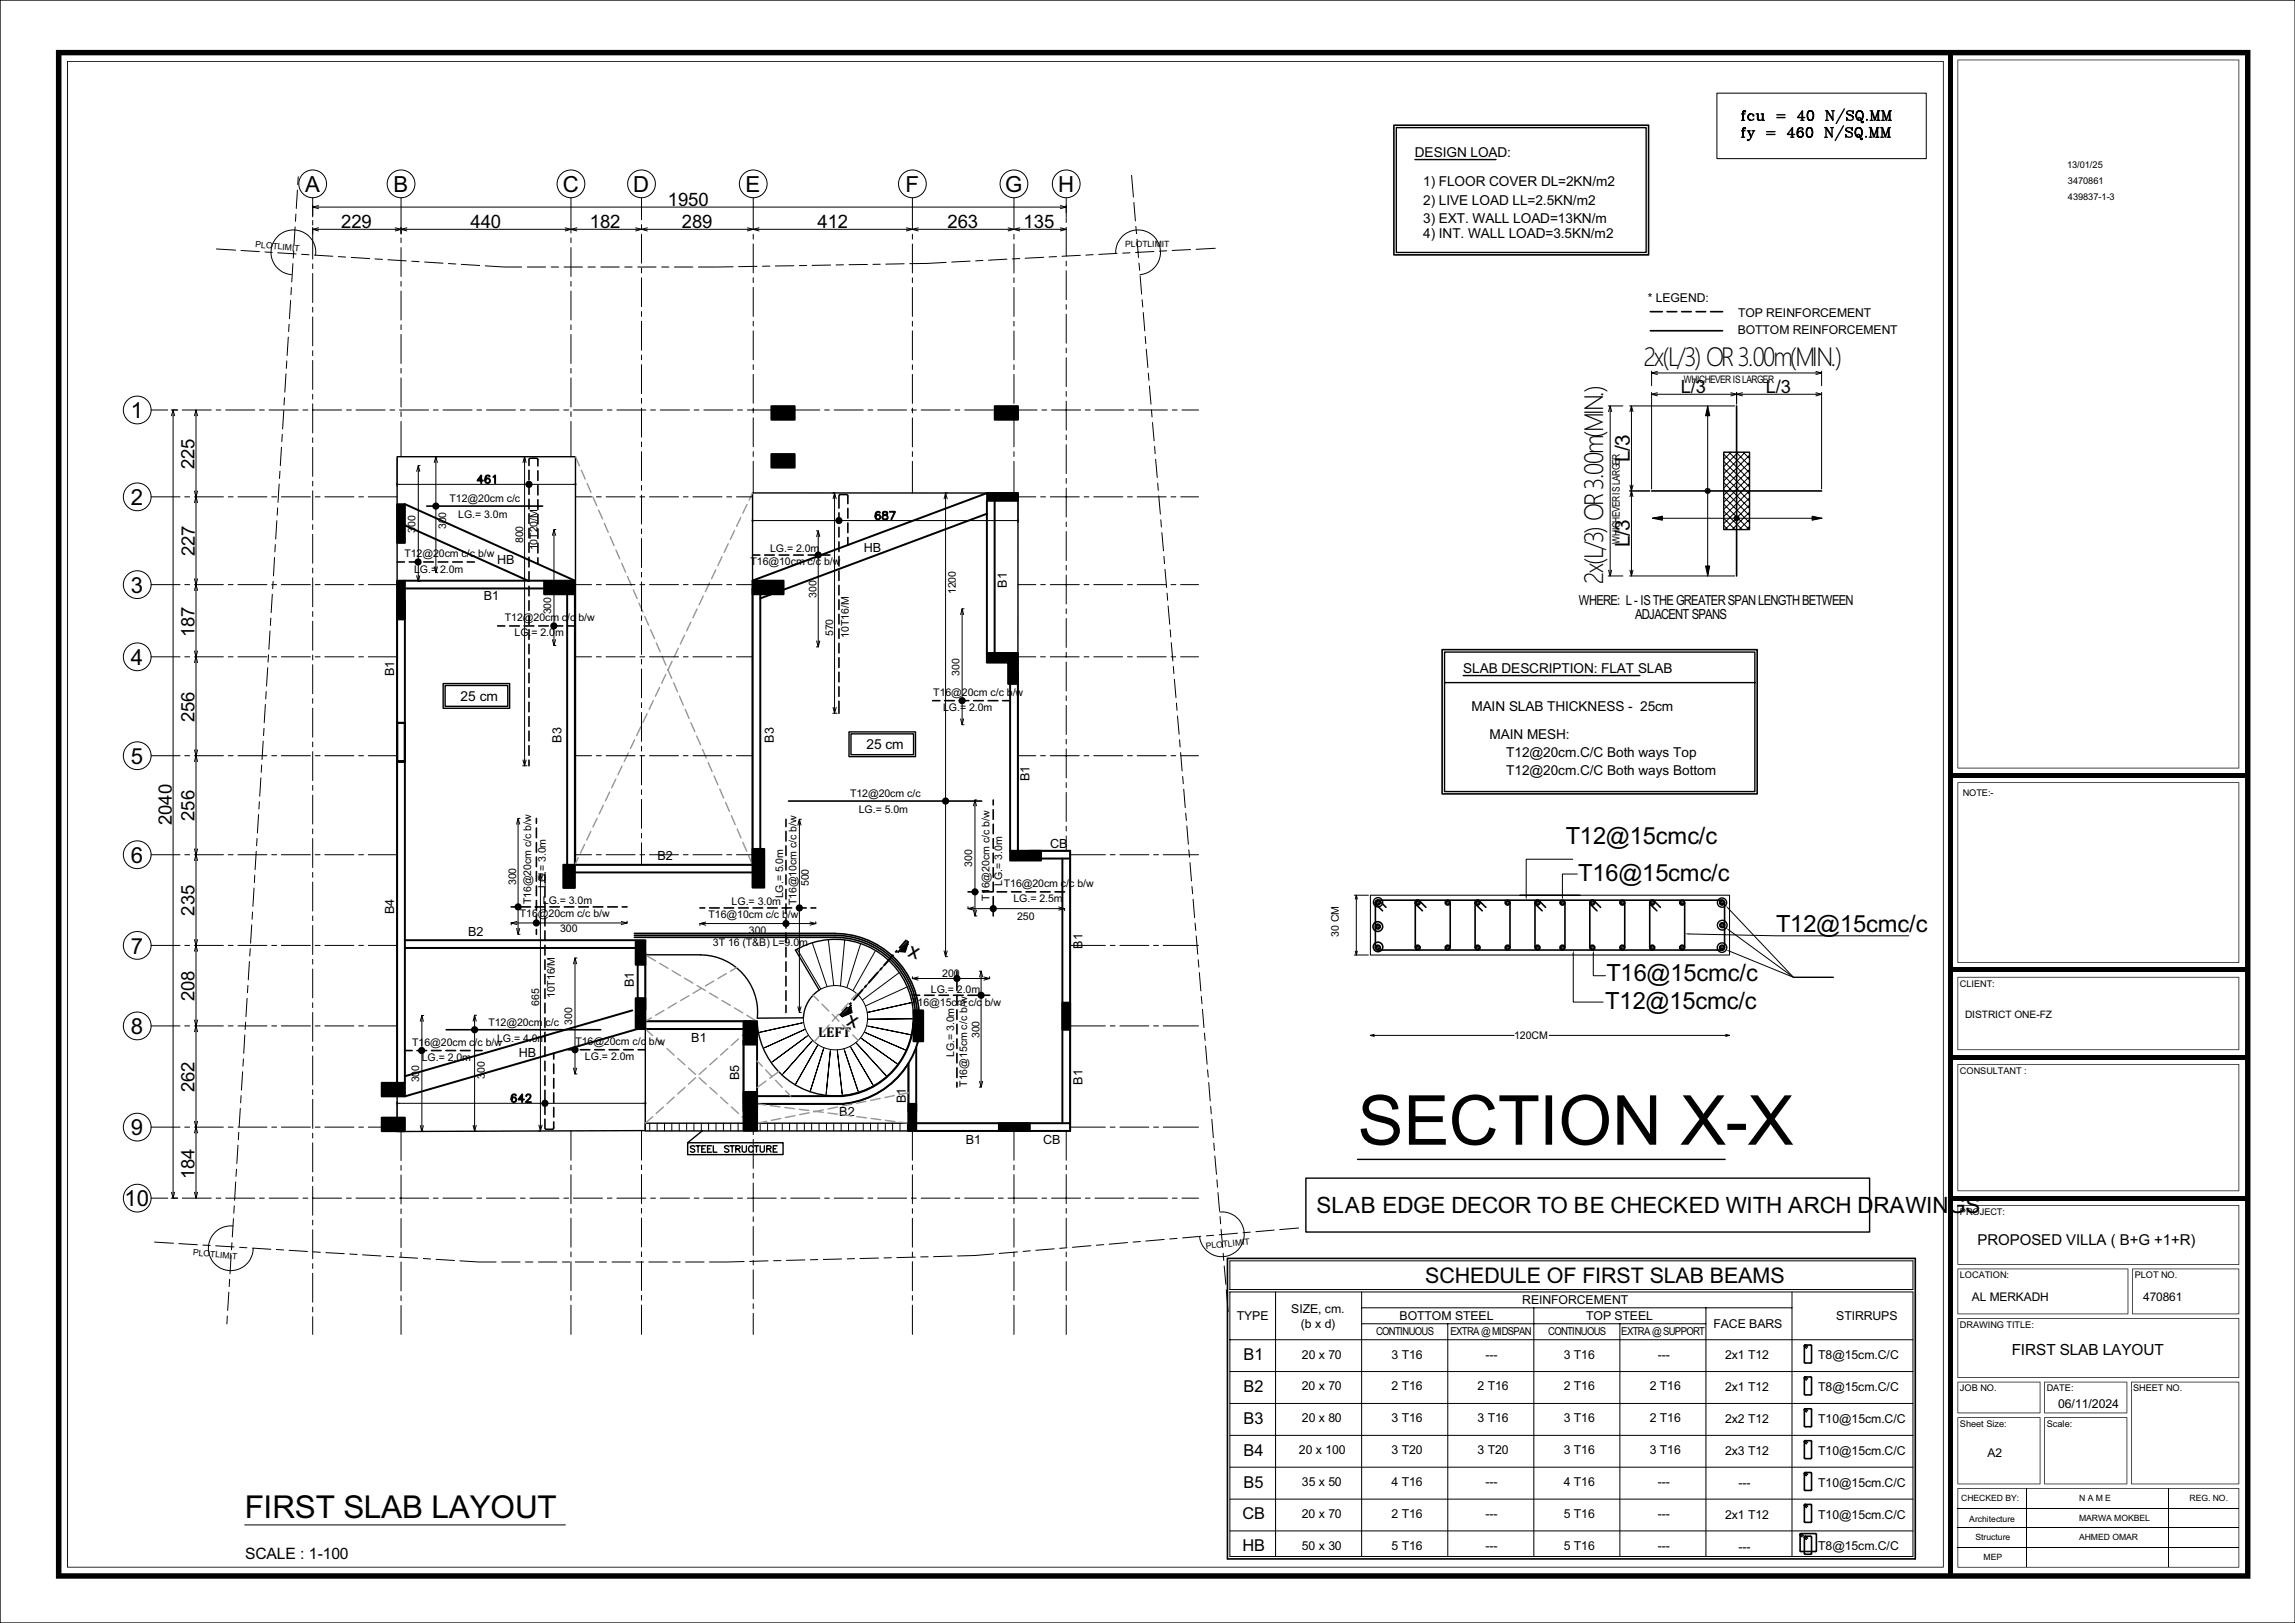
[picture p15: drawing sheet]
<svg xmlns="http://www.w3.org/2000/svg" width="420mm" height="297mm" viewBox="0 0 420 297" stroke-linecap="round" stroke-linejoin="round" font-family="sans-serif">
<defs><g id="words">
<text font-size="12.8" x="248.4" y="209.5">SECTION X-X</text>
<text font-size="5.9" x="44.8" y="277.8">FIRST SLAB LAYOUT</text>
<g font-size="4.6">
<text x="300.8" y="67">2x(L/3) OR 3.00m(MIN.)</text>
<text x="293.4" y="106.8" transform="rotate(-90 293.4 106.8)">2x(L/3) OR 3.00m(MIN.)</text>
</g>
<g font-size="4.4">
<text x="286.5" y="154.4">T12@15cmc/c</text>
<text x="288.8" y="161.3">T16@15cmc/c</text>
<text x="325" y="170.6">T12@15cmc/c</text>
<text x="294" y="179.5">T16@15cmc/c</text>
<text x="293.8" y="184.7">T12@15cmc/c</text>
</g>
<g font-size="4.1">
<text x="55.8" y="35.1">A</text>
<text x="72" y="35.1">B</text>
<text x="103" y="35.1">C</text>
<text x="115.9" y="35.1">D</text>
<text x="136.5" y="35.1">E</text>
<text x="165.7" y="35.1">F</text>
<text x="183.9" y="35.1">G</text>
<text x="193.6" y="35.1">H</text>
<text x="24" y="76.5">1</text>
<text x="24" y="92.4">2</text>
<text x="24" y="108.5">3</text>
<text x="24" y="121.7">4</text>
<text x="24" y="139.8">5</text>
<text x="24" y="157.9">6</text>
<text x="24" y="174.5">7</text>
<text x="24" y="189.2">8</text>
<text x="24" y="207.7">9</text>
<text x="22.8" y="220.7">10</text>
<text x="241" y="222">SLAB EDGE DECOR TO BE CHECKED WITH ARCH DRAWINGS</text>
</g>
<text font-size="4" x="260.8" y="234.8">SCHEDULE OF FIRST SLAB BEAMS</text>
<g font-size="3.9">
<text x="166" y="174.9" transform="rotate(19 166 174.9)">x</text>
<text x="154.8" y="187.5" transform="rotate(19 154.8 187.5)">x</text>
</g>
<g font-size="3.8">
<text x="298.3" y="84.5" transform="rotate(-90 298.3 84.5)">L/3</text>
<text x="298.3" y="100.1" transform="rotate(-90 298.3 100.1)">L/3</text>
</g>
<g font-size="3.5">
<text x="62.4" y="41.7">229</text>
<text x="86.1" y="41.7">440</text>
<text x="108" y="41.7">182</text>
<text x="122.2" y="37.6">1950</text>
<text x="124.8" y="41.7">289</text>
<text x="149.6" y="41.8">412</text>
<text x="173.4" y="41.7">263</text>
<text x="187.3" y="41.7">135</text>
<text x="35.6" y="85.8" transform="rotate(-90 35.6 85.8)">225</text>
<text x="35.7" y="101.8" transform="rotate(-90 35.7 101.8)">227</text>
<text x="35.6" y="116.6" transform="rotate(-90 35.6 116.6)">187</text>
<text x="35.6" y="132.1" transform="rotate(-90 35.6 132.1)">256</text>
<text x="31.4" y="151" transform="rotate(-90 31.4 151)">2040</text>
<text x="35.6" y="150.2" transform="rotate(-90 35.6 150.2)">256</text>
<text x="35.6" y="167.6" transform="rotate(-90 35.6 167.6)">235</text>
<text x="35.6" y="183.2" transform="rotate(-90 35.6 183.2)">208</text>
<text x="35.6" y="199.8" transform="rotate(-90 35.6 199.8)">262</text>
<text x="35.6" y="215.7" transform="rotate(-90 35.6 215.7)">184</text>
</g>
<g font-size="3.4">
<text x="307.6" y="71.9">L/3</text>
<text x="323.2" y="71.9">L/3</text>
</g>
<g font-size="3">
<text x="227.6" y="248.9">B1</text>
<text x="227.6" y="254.7">B2</text>
<text x="227.6" y="260.6">B3</text>
<text x="227.6" y="266.4">B4</text>
<text x="227.6" y="272.2">B5</text>
<text x="227.4" y="278">CB</text>
<text x="227.4" y="283.9">HB</text>
</g>
<g font-size="2.9">
<text x="368.2" y="248">FIRST SLAB LAYOUT</text>
<text x="44.8" y="285.3">SCALE : 1-100</text>
</g>
<text font-size="2.8" x="361.9" y="227.7">PROPOSED VILLA ( B+G +1+R)</text>
<g font-size="2.6">
<text x="288.9" y="110.6">WHERE: L - IS THE GREATER SPAN LENGTH BETWEEN</text>
<text x="299.2" y="113.3">ADJACENT SPANS</text>
<text x="84.3" y="128.2">25 cm</text>
<text x="158.6" y="137.1">25 cm</text>
<text x="149.7" y="189.7">LEFT</text>
</g>
<g font-size="2.5">
<text x="258.9" y="28.7">DESIGN LOAD:</text>
<text x="260.4" y="34.1">1) FLOOR COVER DL=2KN/m2</text>
<text x="260.4" y="37.5">2) LIVE LOAD LL=2.5KN/m2</text>
<text x="260.4" y="40.8">3) EXT. WALL LOAD=13KN/m</text>
<text x="260.4" y="43.6">4) INT. WALL LOAD=3.5KN/m2</text>
<text x="267.8" y="123.1">SLAB DESCRIPTION: FLAT SLAB</text>
<text x="269.3" y="130.1">MAIN SLAB THICKNESS - 25cm</text>
<text x="272.6" y="135.2">MAIN MESH:</text>
<text x="275.7" y="138.6">T12@20cm.C/C Both ways Top</text>
<text x="275.7" y="141.9">T12@20cm.C/C Both ways Bottom</text>
</g>
<g font-size="2.3">
<text x="301.6" y="55.2">* LEGEND:</text>
<text x="318.1" y="57.9">TOP REINFORCEMENT</text>
<text x="318" y="61.2">BOTTOM REINFORCEMENT</text>
<text x="158.1" y="101">HB</text>
<text x="91" y="103.2">HB</text>
<text x="184.3" y="107.6" transform="rotate(-90 184.3 107.6)">B1</text>
<text x="88.5" y="109.9">B1</text>
<text x="72.1" y="123.8" transform="rotate(-90 72.1 123.8)">B1</text>
<text x="102.7" y="135.9" transform="rotate(-90 102.7 135.9)">B3</text>
<text x="141.6" y="135.9" transform="rotate(-90 141.6 135.9)">B3</text>
<text x="188.4" y="143" transform="rotate(-90 188.4 143)">B1</text>
<text x="192.2" y="155.1">CB</text>
<text x="120.3" y="157.4">B2</text>
<text x="72.1" y="167.3" transform="rotate(-90 72.1 167.3)">B4</text>
<text x="85.7" y="171.3">B2</text>
<text x="198.1" y="173.6" transform="rotate(-90 198.1 173.6)">B1</text>
<text x="116" y="180.6" transform="rotate(-90 116 180.6)">B1</text>
<text x="126.5" y="190.6">B1</text>
<text x="94.9" y="193.4">HB</text>
<text x="135.3" y="197.6" transform="rotate(-90 135.3 197.6)">B5</text>
<text x="165.8" y="201.9" transform="rotate(-90 165.8 201.9)">B1</text>
<text x="198.1" y="198.5" transform="rotate(-90 198.1 198.5)">B1</text>
<text x="153.6" y="204.2">B2</text>
<text x="176.8" y="209.3">B1</text>
<text x="190.9" y="209.3">CB</text>
<text x="278.6" y="238.7">REINFORCEMENT</text>
<text x="226.3" y="241.6">TYPE</text>
<text x="236.3" y="240.3">SIZE, cm.</text>
<text x="238.1" y="243">(b x d)</text>
<text x="256.1" y="241.6">BOTTOM STEEL</text>
<text x="290.3" y="241.6">TOP STEEL</text>
<text x="313.6" y="243.1">FACE BARS</text>
<text x="336" y="241.6">STIRRUPS</text>
<text x="238.2" y="248.6">20 x 70</text>
<text x="254.7" y="248.6">3 T16</text>
<text x="271.9" y="248.6">---</text>
<text x="286.2" y="248.6">3 T16</text>
<text x="303.4" y="248.6">---</text>
<text x="315.7" y="248.8">2x1 T12</text>
<text x="332.8" y="248.7">T8@15cm.C/C</text>
<text x="238.2" y="254.4">20 x 70</text>
<text x="254.7" y="254.4">2 T16</text>
<text x="270.4" y="254.4">2 T16</text>
<text x="286.2" y="254.4">2 T16</text>
<text x="301.9" y="254.4">2 T16</text>
<text x="315.7" y="254.6">2x1 T12</text>
<text x="332.8" y="254.5">T8@15cm.C/C</text>
<text x="376.7" y="257.7">06/11/2024</text>
<text x="238.2" y="260.3">20 x 80</text>
<text x="254.7" y="260.3">3 T16</text>
<text x="270.4" y="260.3">3 T16</text>
<text x="286.2" y="260.3">3 T16</text>
<text x="301.9" y="260.3">2 T16</text>
<text x="315.7" y="260.4">2x2 T12</text>
<text x="332.8" y="260.4">T10@15cm.C/C</text>
<text x="237.7" y="266.1">20 x 100</text>
<text x="254.7" y="266.1">3 T20</text>
<text x="270.4" y="266.1">3 T20</text>
<text x="286.2" y="266.1">3 T16</text>
<text x="301.9" y="266.1">3 T16</text>
<text x="315.7" y="266.3">2x3 T12</text>
<text x="332.8" y="266.2">T10@15cm.C/C</text>
<text x="238.2" y="271.9">35 x 50</text>
<text x="254.7" y="271.9">4 T16</text>
<text x="271.9" y="271.9">---</text>
<text x="286.2" y="271.9">4 T16</text>
<text x="303.4" y="271.9">---</text>
<text x="318.1" y="272.1">---</text>
<text x="332.8" y="272">T10@15cm.C/C</text>
<text x="238.2" y="277.8">20 x 70</text>
<text x="254.7" y="277.8">2 T16</text>
<text x="271.9" y="277.8">---</text>
<text x="286.2" y="277.8">5 T16</text>
<text x="303.4" y="277.8">---</text>
<text x="315.7" y="277.9">2x1 T12</text>
<text x="332.8" y="277.9">T10@15cm.C/C</text>
<text x="238.2" y="283.6">50 x 30</text>
<text x="254.7" y="283.6">5 T16</text>
<text x="271.9" y="283.6">---</text>
<text x="286.2" y="283.6">5 T16</text>
<text x="303.4" y="283.6">---</text>
<text x="318.1" y="283.8">---</text>
<text x="332.8" y="283.7">T8@15cm.C/C</text>
</g>
<g font-size="2.2">
<text x="360.9" y="238.1">AL MERKADH</text>
<text x="392.2" y="238.1">470861</text>
<text x="363.7" y="266.7">A2</text>
</g>
<g font-size="2">
<text x="82.3" y="91.9">T12@20cm c/c</text>
<text x="83.9" y="94.8">LG.= 3.0m</text>
<text x="74" y="102">T12@20cm c/c b/w</text>
<text x="76" y="97.5" transform="rotate(-90 76 97.5)">300</text>
<text x="81.6" y="96.8" transform="rotate(-90 81.6 96.8)">300</text>
<text x="95.7" y="99.4" transform="rotate(-90 95.7 99.4)">800</text>
<text x="98.4" y="100.7" transform="rotate(-90 98.4 100.7)">10T20/M</text>
<text x="140.9" y="101.1">LG.= 2.0m</text>
<text x="75.8" y="104.8">LG.= 2.0m</text>
<text x="137.3" y="103.5">T16@10cm c/c b/w</text>
<text x="92.4" y="113.7">T12@20cm c/c b/w</text>
<text x="100.9" y="112.4" transform="rotate(-90 100.9 112.4)">300</text>
<text x="149.4" y="109.4" transform="rotate(-90 149.4 109.4)">300</text>
<text x="174.9" y="108.7" transform="rotate(-90 174.9 108.7)">1200</text>
<text x="94.2" y="116.5">LG.= 2.0m</text>
<text x="152.5" y="116.4" transform="rotate(-90 152.5 116.4)">570</text>
<text x="155.4" y="116.7" transform="rotate(-90 155.4 116.7)">10T16/M</text>
<text x="175.6" y="123.7" transform="rotate(-90 175.6 123.7)">300</text>
<text x="170.8" y="127.3">T16@20cm c/c b/w</text>
<text x="172.6" y="130.1">LG.= 2.0m</text>
<text x="155.6" y="145.9">T12@20cm c/c</text>
<text x="157.2" y="148.8">LG.= 5.0m</text>
<text x="94.5" y="162" transform="rotate(-90 94.5 162)">300</text>
<text x="177.9" y="158.7" transform="rotate(-90 177.9 158.7)">300</text>
<text x="95.1" y="167.9">T16@20cm c/c b/w</text>
<text x="97.2" y="165.5" transform="rotate(-90 97.2 165.5)">T16@20cm c/c b/w</text>
<text x="99.3" y="165.5">LG.= 3.0m</text>
<text x="99.9" y="162.5" transform="rotate(-90 99.9 162.5)">LG.= 3.0m</text>
<text x="133.9" y="165.6">LG.= 3.0m</text>
<text x="143.4" y="164.4" transform="rotate(-90 143.4 164.4)">LG.= 5.0m</text>
<text x="145.7" y="165.7" transform="rotate(-90 145.7 165.7)">T16@10cm c/c b/w</text>
<text x="148" y="162.2" transform="rotate(-90 148 162.2)">500</text>
<text x="181.1" y="164.8" transform="rotate(-90 181.1 164.8)">T16@20cm c/c b/w</text>
<text x="183.4" y="162.1" transform="rotate(-90 183.4 162.1)">LG.= 3.0m</text>
<text x="183.7" y="162.3">T16@20cm c/c b/w</text>
<text x="185.5" y="165.1">LG.= 2.5m</text>
<text x="102.5" y="170.6">300</text>
<text x="129.7" y="168">T16@10cm c/c b/w</text>
<text x="130.5" y="173.2">3T 16 (T&amp;B) L=9.0m</text>
<text x="137" y="170.8">300</text>
<text x="186.1" y="168.3">250</text>
<text x="245" y="171.4" transform="rotate(-90 245 171.4)">30 CM</text>
<text x="172.4" y="178.8">200</text>
<text x="98.7" y="184" transform="rotate(-90 98.7 184)">665</text>
<text x="101.5" y="182.7" transform="rotate(-90 101.5 182.7)">10T16/M</text>
<text x="166.8" y="184">T16@15cm c/c b/w</text>
<text x="170.4" y="181.6">LG.= 2.0m</text>
<text x="75.4" y="191.4">T16@20cm c/c b/w</text>
<text x="89.4" y="187.7">T12@20cm c/c</text>
<text x="91" y="190.6">LG.= 4.0m</text>
<text x="104.7" y="187.5" transform="rotate(-90 104.7 187.5)">300</text>
<text x="105.3" y="191.3">T16@20cm c/c b/w</text>
<text x="179.2" y="190" transform="rotate(-90 179.2 190)">300</text>
<text x="277.1" y="190.2">120CM</text>
<text x="77.2" y="194.2">LG.= 2.0m</text>
<text x="88.7" y="197.4" transform="rotate(-90 88.7 197.4)">300</text>
<text x="107.1" y="194">LG.= 2.0m</text>
<text x="174.6" y="193.4" transform="rotate(-90 174.6 193.4)">LG.= 3.0m</text>
<text x="76.7" y="198.1" transform="rotate(-90 76.7 198.1)">300</text>
<text x="177" y="198.9" transform="rotate(-90 177 198.9)">T16@15cm c/c b/w</text>
<text x="251.8" y="244.4">CONTINUOUS</text>
<text x="265.4" y="244.4">EXTRA @ MIDSPAN</text>
<text x="283.3" y="244.4">CONTINUOUS</text>
<text x="296.7" y="244.4">EXTRA @ SUPPORT</text>
</g>
<g font-size="1.9">
<text x="308.2" y="70">WHICHEVER IS LARGER</text>
<text x="296.4" y="99.5" transform="rotate(-90 296.4 99.5)">WHICHEVER IS LARGER</text>
<text x="359.6" y="186.3">DISTRICT ONE-FZ</text>
</g>
<g font-size="1.7">
<text x="378.3" y="30.7">13/01/25</text>
<text x="378.4" y="33.6">3470861</text>
<text x="378.4" y="36.5">439837-1-3</text>
<text x="359.2" y="145.7">NOTE:-</text>
<text x="358.7" y="180.6">CLIENT:</text>
<text x="358.7" y="196.5">CONSULTANT :</text>
<text x="358.7" y="222.3">PROJECT:</text>
<text x="358.7" y="233.9">LOCATION:</text>
<text x="390.7" y="233.9">PLOT NO.</text>
<text x="358.7" y="243">DRAWING TITLE:</text>
<text x="358.7" y="254.6">JOB NO.</text>
<text x="374.6" y="254.6">DATE:</text>
<text x="390.4" y="254.6">SHEET NO.</text>
<text x="358.7" y="261.1">Sheet Size:</text>
<text x="374.6" y="261.1">Scale:</text>
</g>
<g font-size="1.6">
<text x="46.7" y="45.3" transform="rotate(5 46.7 45.3)">PLOTLIMIT</text>
<text x="205.9" y="45.3">PLOTLIMIT</text>
<text x="35.3" y="229.7" transform="rotate(5 35.3 229.7)">PLOTLIMIT</text>
<text x="220.7" y="228.6" transform="rotate(-6 220.7 228.6)">PLOTLIMIT</text>
<text x="358.9" y="274.6">CHECKED BY:</text>
<text x="380.5" y="274.7">N A M E</text>
<text x="400.7" y="274.7">REG. NO.</text>
<text x="360.4" y="278.4">Architecture</text>
<text x="361.5" y="281.7">Structure</text>
<text x="380.5" y="281.9">AHMED OMAR</text>
<text x="380.5" y="278.3">MARWA MOKBEL</text>
<text x="363" y="285.5">MEP</text>
</g>
<g font-size=".7">
<text x="76.8" y="105.4" transform="rotate(-90 76.8 105.4)">\A1;300</text>
<text x="101.7" y="117.1" transform="rotate(-90 101.7 117.1)">\A1;300</text>
</g>
</g></defs>
<g fill="none" stroke="#000" stroke-width=".25">
<path d="M10.7 9.6v278.8zM337.5 19.9l-1.5 2.7M357 9.6v278.5M255.5 23.4h45.8v22.8h-45.8zM258.9 29.2h14.9M318.7 23.9h.7M318.7 25.1h.6M318.7 20.8h.7M318.7 22h.6M319.2 23.4l-.2 .2v1.5M319.2 20.3l-.2 .2v1.5M319.4 23.4v.2v-.2l-.5 .2v1.5"/>
<path d="M319.4 20.4v.1v-.2l-.5 .2v1.5M319.8 23.9h.5M319.9 23.9l.6 1.2M320 23.9l.5 1M320.4 20.8a.62 .62 0 0 0-.5 .6 .62 .62 0 0 0 .5 .6M320.6 23.9h.5M320.9 21.1v.2l.1-.1a.6 .6 0 0 0-.9-.2 .6 .6 0 0 0 0 .9 .6 .6 0 0 0 .9-.1M321 23.9l-.5 1.2a.68 .68 0 0 1-.6 .6v-.2v.1M321.4 20.8h.3v1l.3 .2M321.6 20.8v1a.52 .52 0 0 0 .9 0M322.3 20.8h.3v1.2M322.5 20.8v1.2h.4"/>
<path d="M323.3 24.1h1.5M323.3 24.6h1.5M325.2 21h1.5M325.2 21.5h1.5M327.7 25.1h.6M327.9 23.5v1.6M328.5 24.6h-1.4l.9-1.2v1.7M329.5 23.4a1.05 1.05 0 0 0-.1 1.7M329.6 22h.5M329.6 24l.1 .1a.57 .57 0 0 1 .3 .6 .57 .57 0 0 1-.4 .4M329.8 20.4v1.6M329.9 23.6v.2l.1-.2a.61 .61 0 0 0-.8-.2 .61 .61 0 0 0-.3 .7v.5a.57 .57 0 0 0 .6 .6 .57 .57 0 0 0 .5-.7 .57 .57 0 0 0-.8-.4l-.2 .4"/>
<path d="M330.3 21.5h-1.3l.9-1.2v1.7M331.1 23.4a1 1 0 0 0 0 1.7h.1a.96 .96 0 0 0 .5-1.4 .49 .49 0 0 0-.5-.4 .49 .49 0 0 0-.5 .4v1.1l.4 .3M331.2 23.4a1.11 1.11 0 0 1 0 1.7M331.2 20.3a1 1 0 0 0 0 1.7h.2a.96 .96 0 0 0 .4-1.4 .49 .49 0 0 0-.4-.3 .49 .49 0 0 0-.5 .3v1.1l.3 .3M331.4 20.3a1.11 1.11 0 0 1 0 1.7M333.9 25.1h.5M333.9 23.4h.4l1 1.5M334.1 22h.5M334.1 20.3h.3l1 1.6M334.2 23.4v1.7M334.3 20.3v1.7M335 23.4h.5"/>
<path d="M335.2 20.3h.5M335.3 23.4v1.7l-1-1.6M335.4 20.3v1.7l-1-1.6M337.4 23l-1.5 2.7M337.8 23.8l1 .5a.56 .56 0 0 1-.1 .8 .56 .56 0 0 1-.8-.2l-.1-.3v.5l.1-.2M338 20.7l1 .5a.56 .56 0 0 1-.1 .8 .56 .56 0 0 1-.9-.2v-.3v.5v-.2M338.9 23.6l.1-.2v.4a.62 .62 0 0 0-.6-.4 .62 .62 0 0 0-.6 .4l.2 .2 1 .5M339.1 20.5v-.2v.5a.62 .62 0 0 0-.5-.5 .62 .62 0 0 0-.6 .4l.1 .2 1 .5M339.8 24.9l.1-.2 .3-.1 .2 .3 .2 .6h.1l.1-.2M340 21.9l.1-.3 .2-.1 .2 .1 .1 .8h.3l.1-.2M340.1 23.4a.91 .91 0 0 0-.6 .9 .91 .91 0 0 0 .7 .8 .92 .92 0 0 0 .6-.9 .92 .92 0 0 0-.7-.8 1 1 0 0 0 0 1.7M340.2 20.3a.91 .91 0 0 0-.6 .9 .91 .91 0 0 0 .8 .8 .92 .92 0 0 0 .6-.9 .92 .92 0 0 0-.8-.8 1 1 0 0 0 0 1.7"/>
<path d="M340.2 23.4a1.03 1.03 0 0 1 0 1.7M340.4 20.3a1.03 1.03 0 0 1 0 1.7M340.4 24.9l.2 .5h.2M340.6 21.8l.1 .5h.3M341.4 25h.2zM341.6 21.9h.1zM342.1 25.1h.5M342.1 23.4h.3l.5 1.5M342.3 22h.5M342.3 20.3h.3l.5 1.5M342.3 25.1v-1.7l.6 1.7 .6-1.7v1.7M342.5 22v-1.7l.6 1.7 .6-1.7v1.7"/>
<path d="M343.3 25.1h.6M343.4 22h.6M343.5 23.4h.4M343.6 23.4v1.7M343.7 20.3h.3M343.8 20.3v1.7M344.2 25.1h.5M344.2 23.4h.3l.5 1.5M344.4 22h.5M344.4 20.3h.3l.5 1.5M344.4 25.1v-1.7l.6 1.7 .6-1.7v1.7M344.6 22v-1.7l.6 1.7 .6-1.7v1.7"/>
<path d="M345.4 25.1h.6M345.5 22h.6M345.6 23.4h.4M345.7 23.4v1.7M345.8 20.3h.3M345.9 20.3v1.7M72.7 83.6h32.6v74.7l32.4-.1v-68h48.6v65.5h9.5v51.2l-29.5 .1-.1-12.4a15.7 15.7 0 0 1-11.8 7.4h-18.3v-13.7h-18v18.6l-45.4 .2zM315.5 82.8h4.7v14.1h-4.7zM264.4 119.3h56.8v25.6h-56.8zM81.1 125.1h12.2v4.5h-12.2zM81.5 125.4h11.4v3.9h-11.4zM155.4 133.9h12.1v4.6h-12.1z"/>
<path d="M155.7 134.3h11.5v3.8h-11.5zM264.4 124.9h56.8M267.8 123.6h32.3M138.6 186.3h8.4a6.5 6.5 0 0 1 2.9-5.1l-4.3-7.3a14.3 14.3 0 0 1 20.6 7.1 14.3 14.3 0 0 1-10.3 19.2 14.3 14.3 0 0 1-17.4-13.3h-20.4v-12.2h10.1a10.5 10.5 0 0 1 10.4 11.6M118.1 205.5h48.2v1.5h-48.2zM125.8 209.1h17.5v2.2h-17.5zM127.1 209.8l-.2-.1a.37 .37 0 0 0-.5 .3l.7 .5v.2l-.2 .2-.5-.2M127.4 209.7h.8M127.8 209.7v1.2M128.4 210.2h.5M128.6 206.9l-2.8 2.2M129.1 209.7h-.7v1.2h.7"/>
<path d="M129.5 210.2h.4M130.2 209.7h-.7v1.2h.7M130.5 209.7v1.2h.7M133.4 209.8l-.3-.1-.5 .1 .1 .3 .6 .3 .1 .3-.3 .2-.5-.2M133.6 209.7h.8M134 209.7v1.2M134.7 210.2h.6l.1-.3-.2-.2h-.5v1.2M135.1 210.2l.3 .7M135.8 209.7v.8l.4 .4 .4-.2v-1M137.8 209.9a.42 .42 0 0 0-.5-.2 .42 .42 0 0 0-.3 .4v.3a.42 .42 0 0 0 .3 .4 .42 .42 0 0 0 .5-.2M138.1 209.7h.7M138.4 209.7v1.1"/>
<path d="M139.1 209.7v.8a.39 .39 0 0 0 .4 .3 .39 .39 0 0 0 .4-.3v-.8M140.3 210.2h.7l.1-.4-.8-.1v1.1M140.7 210.2l.4 .6M141.5 210.2h.5M142.2 209.7h-.7v1.1h.7M239 215.6h103.1v9.9h-103.1zM248.4 212.2h67.3"/>
<circle cx="252.2" cy="165.1" r=".85"/>
<circle cx="315.1" cy="173.4" r=".87"/>
<circle cx="315.1" cy="165.2" r=".85"/>
<circle cx="315.2" cy="169.3" r=".89"/>
</g>
<g fill="none" stroke="#000" stroke-width=".36">
<path d="M141.2 74.3h4.2v2.5h-4.2zM182 74.3h4.3v2.5h-4.3zM72.7 95.5l23.9 10.8M72.7 92.3h1.4v7h-1.4zM74.1 92.3l31.1 14M88.4 87.9h-1l.7-.9v1.4M89.6 87.2l-.1-.1a.47 .47 0 0 0-.6 .2 .84 .84 0 0 0 .3 1.1 .44 .44 0 0 0 .5-.4 .44 .44 0 0 0-.4-.5 .44 .44 0 0 0-.5 .4M90.3 87.3l.3-.3v1.4M141.2 83.1h4.2v2.5h-4.2zM161 93.8v-.1a.48 .48 0 0 0-.7 .2 .83 .83 0 0 0 .3 1.1 .43 .43 0 0 0 .5-.4 .43 .43 0 0 0-.4-.4 .43 .43 0 0 0-.5 .4M161.6 93.7v.3l.2 .2a.51 .51 0 0 1 .5 .2 .51 .51 0 0 1 0 .6h-.4l-.4-.2a.67 .67 0 0 1 .8-.7l.1-.3a.56 .56 0 0 0-.8-.1zM162.8 93.7h1l-.7 1.3"/>
<path d="M180.6 91.6v27.9M180.6 94l-41.5 15.5M180.6 90.2l-42.9 16M180.6 90.2h5.7v1.4h-5.7zM182 91.6v27.9M72.7 109.8v88.4M72.7 106.3h1.4v7h-1.4zM74.1 107.7h25.5M74.1 106.3h25.5M74.1 109.8v88.4M99.6 106.3h5.6v2.4h-5.6zM103.8 107.7v50.6"/>
<path d="M105.2 107.7v50.6h32.5M137.7 107.7v49.8M137.7 106.3h5.7v2.4h-5.7zM139.1 107.7v49.8M180.6 119.5h5.7v5.6h-1.8v-3.8h-3.9zM72.7 132.3v7.1v-7.1h1.4v7.1h-1.4h1.4v-7.1zM184.9 123v32.7M186.3 123v32.7M103.1 158.3h2.1v4.2h-2.1zM105.2 159.6h32.5M137.7 155.4h2.2v7h-2.2zM184.9 155.7h5.6v1.8h-5.6z"/>
<path d="M188.4 155.7h7.4v51.3h-28.1M188.4 157.1h7.4M194.4 157.1v48.4M74.1 173.5h42.2M74.1 172.1h44v.2M116.3 172.3h1.8v4.2h-1.8zM116.7 174.4v10.4M118.1 174.4v10.4M69.9 198.2h4.2v2.4h-4.2zM115.7 184.9l-41.6 12M116.3 182.7h1.8v5.6h-1.8zM116.7 188.3l-42.6 12.3"/>
<path d="M118.1 188.3h19.5M118.1 186.9h19.5M136.1 190.4v13M136.1 199.8h2.4v7.1h-2.4zM136.1 186.9h2.4v4.2h-2.4zM138.5 190.4v13M166.3 194.6v8.8M167.2 187.1a14.3 14.3 0 0 1-12.9 13.5h-15.8M167.2 184.9h1.7v5.7h-1.7zM167.7 191.7v11.7M168.6 187.1a15.7 15.7 0 0 1-14.2 14.9h-15.9M194.4 183.5h1.4v4.9h-1.4z"/>
<path d="M69.9 204.5h4.2v2.5h-4.2zM94.4 200.5v-.2a.48 .48 0 0 0-.7 .2 .86 .86 0 0 0 .3 1.2 .44 .44 0 0 0 .5-.4 .44 .44 0 0 0-.4-.5 .44 .44 0 0 0-.5 .4M95.9 201.2h-1l.7-.9v1.4M96.3 200.6l.3-.3h.2l.3 .2-.2 .5-.7 .7h1M166.3 202h1.4v5h-1.4zM167.7 205.5h28.1M182.8 205.5h5.7v1.5h-5.7z"/>
</g>
<g fill="none" stroke="#000" stroke-width=".3">
<path d="M255.1 22.9h46.6v23.7h-46.6zM302 57h2.2M305.1 57h1.8M307.8 57h1.7M310.4 57h1.8M313 57h2.2M302 60.5h13.2M317.8 74.3v31.1M78.1 92.6h21.2M96.8 85.2v-1.1l.1-.2h1.3l.2 .2v1.2M96.8 86.1v1.7M96.8 88.7v1.8"/>
<path d="M96.8 91.4v1.7M96.8 94v1.8M96.8 96.7v1.7M96.8 99.3v1.8M98.4 86.2v1.7M98.4 88.8v1.8M98.4 91.5v1.7M98.4 94.1v1.8M98.4 96.8v1.7M98.4 99.4v1.8M153.5 93.8v1.8M153.5 96.5v1.8"/>
<path d="M153.5 99.2v1.7M155.2 92.2l-.1-1.6-.2-.1h-1.1l-.3 .3v2.2M155.2 93v1.8M155.2 95.7v1.8M155.2 98.4v1.3M302.2 89.8h31.2M72.7 102.8h1.3M74.9 102.8h1.8M77.5 102.8h1.8M80.2 102.8h1.8M82.9 102.8h1.7M85.5 102.8h1.3"/>
<path d="M91.1 114.5h1.3M93.3 114.5h1.7M95.9 114.5h1.8M96.8 102v1.7M96.8 104.6v1.8M96.8 107.3v1.7M96.8 109.9v1.8M96.8 112.6v1.8M96.8 115.2v1.8M96.8 117.9v1.7M98.4 102.1v1.1M98.6 114.5h1.7"/>
<path d="M101.2 114.5h1.8M103.9 114.5h1.3M137.7 101.6h1.4M139.9 101.6h1.8M142.6 101.6h1.8M145.2 101.6h1.8M147.9 101.6h1.8M150.5 101.6h1.4M153.5 101.8v1.8M153.5 104.5v1.7M153.5 107.1v1.8M153.5 109.8v1.7"/>
<path d="M153.5 112.4v1.8M153.5 115.1v1.7M153.5 117.7v1.8M263.9 118.9h57.7v26.4h-57.7zM96.8 120.5v1.8M96.8 123.2v1.8M96.8 125.8v1.8M96.8 128.5v1.7M96.8 131.1v1.8M96.8 133.8v1.8M96.8 136.5v1.7M96.8 139.1v1"/>
<path d="M153.5 120.4v1.7M153.5 123v1.8M153.5 125.7v1.7M153.5 128.3v2.2M170.7 128.2h1.3M172.9 128.2h1.8M175.5 128.2h1.8M178.2 128.2h1.7M180.8 128.2h1.8M183.5 128.2h1.3M98.2 149.8v.9M98.2 151.5v1.8"/>
<path d="M98.2 154.2v1.7M98.2 156.8v1.8M98.2 159.5v1.8M99.7 159.9v1.6M143.8 149.9v1.4M143.8 152.1v1.8M143.8 154.8v1.8M143.8 157.4v1.8M144.3 146.6h35.4M181.8 146.4v.9M181.8 148.2v1.7M181.8 150.8v1.8"/>
<path d="M181.8 153.5v1.7M181.8 156.1v1.8M181.8 158.8v1.7M93.5 166h.9M95.3 166h1.8M97.9 166h1.8M98.2 162.1v1.8M98.2 164.8v1.7M98.2 167.4v1.8M98.2 170.1v.9M99.7 162.4v1.8M99.7 165v1.8"/>
<path d="M99.7 167.7v1.7M99.7 170.3v1.8M99.7 173v1.8M99.7 175.7v1.7M99.7 178.3v1.8M100.6 166h1.8M103.3 166h1.7M105.9 166h1.8M108.6 166h1.7M111.2 166h1.8M113.9 166h.9M116.1 171.5h36.8a14.7 14.7 0 0 1 14.6 16"/>
<path d="M116.1 171.2h36.8a15 15 0 0 1 14.9 16.3M116.1 170.8h36.8M128.1 166.1h.9M129.9 166.1h1.7M132.5 166.1h1.8M135.2 166.1h1.7M137.8 166.1h1.8M140.5 166.1h1.7M143.1 166.1h1.8M143.8 160.1v1.8M143.8 162.7v1.8M143.8 165.4v1.8"/>
<path d="M143.8 168.1v1.7M143.8 170.7v1.8M143.8 173.4v1.7M143.8 176v1.8M143.8 178.7v1.7M145.8 166.1h1.7M148.4 166.1h.9M152.9 170.8a15.4 15.4 0 0 1 15.3 16.7M175.1 177.7v.9M175.1 179.5v1.8M177.2 163.2h1.7M179.8 163.2h1.8"/>
<path d="M181.8 161.4v1.8M181.8 164.1v1.8M181.8 166.7v.9M182.5 163.2h1.7M185.1 163.2h1.8M187.8 163.2h1.7M190.4 163.2h1.8M193.1 163.2h1.7M251.7 165.2v8.2M251.8 165.5l1.2 1.2M252.1 164.7h63.1l.3 .2 .1 .2v8.3l-.1 .3-.4 .2h-63M252.5 164.9l-.4-.2-.3 .2-.1 .3 .1 .3"/>
<path d="M252.5 164.9l1.2 1.1M259 165.2v8.2M259.1 165.5l1.2 1.2M259.1 165.5v-.5l.2-.2 .3-.1 1.4 1.3M265.4 165.2v8.2M269.9 165.2v8.2M270.1 165.5l1.2 1.2M270.1 165.5l-.1-.3v-.3l.5-.2 1.4 1.3M276.3 165.2v8.2M280.9 165.2v8.2M281 165.5l1.2 1.2M281.1 165.5l-.2-.3 .1-.3 .5-.2 1.4 1.3"/>
<path d="M286.4 165.2v8.2M290.9 165.2v8.2M291.1 165.5l1.2 1.2M291.1 165.5l-.1-.3v-.3l.5-.2 1.4 1.3M297.3 165.2v8.2M301.9 165.2v8.2M302 165.5l1.2 1.2M302.1 165.5l-.2-.3 .1-.3 .5-.2 1.4 1.3M308.3 165.2v8.2M74.1 192.2h1.3M76.3 192.2h1.8M79 192.2h1.7"/>
<path d="M81.6 192.2h1.8M81.7 188.4h28.2M84.3 192.2h1.7M86.9 192.2h1.3M99.7 180.9v1.8M99.7 183.6v1.8M99.7 186.3v1.7M99.7 188.9v1.8M99.7 191.5v1.8M99.7 194.2v1.8M99.7 196.9v1.7M99.7 199.5v1.8"/>
<path d="M101.3 192.7v1.1M101.3 194.7v1.8M101.3 197.3v1.8M101.3 200v1.8M104 192.1h1.3M106.2 192.1h1.7M108.8 192.1h1.8M111.5 192.1h1.8M114.1 192.1h1.8M116.8 192.1h1.3M143.8 181.3v1.8M143.8 184v1.3"/>
<path d="M167 182.1h1.3M169.2 182.1h1.8M171.8 182.1h1.8M174.5 182.1h1.8M175.1 182.1v1.8M175.1 184.8v1.8M175.1 187.4v1.8M175.1 190.1v1.8M175.1 192.8v1.7M175.1 195.4v1.8M175.1 198v.9M177.1 182.1h1.8"/>
<path d="M179.8 182.1h1.3M99.7 204.8v1.7l.3 .2 1.2-.1 .1-.2v-1.1M99.7 202.2v1.7M101.3 202.7v1.7M224.6 230.3h125.9v55h-125.9zM330.3 258.1l.3 .3M330.3 252h1.1l.1 .1v3l-.1 .2-1.2-.2zM330.3 257.8l1.2 .1-.1 3.2h-1.1l-.1-.1zM330.3 258.1l-.1-.2 .2-.1 .4 .4M330.3 246.2h1.2l-.1 3.2h-1.1l-.1-.1zM330.8 252.3l-.4-.3h-.1l-.1 .2 .4 .4M330.8 246.5l-.4-.3h-.1l-.1 .2 .4 .3"/>
<path d="M330.3 263.7l1.1-.1 .1 .1v3.1l-.1 .1-1.2-.1zM330.3 275.3l1.2 .1-.1 3.2h-1.1l-.1-.1zM330.3 269.5l1.2 .1-.1 3.1h-1.2zM330.8 264l-.4-.3h-.1l-.1 .2 .4 .3M330.8 275.7l-.4-.4h-.1l-.1 .2 .4 .4M330.8 269.8l-.4-.3h-.1l-.1 .2 .4 .3M329.5 280.7h2.9v3.2h-2.9zM330 281l-.4-.3h-.1v.2l.3 .3M330.4 284.4l-.2-.1v-3l.2-.2 1.1 .2v3l-.1 .1M330.4 284.4h1M330.8 281.5l-.4-.3h-.1l-.1 .2 .4 .3"/>
<circle cx="79.8" cy="92.6" r=".51"/>
<circle cx="96.8" cy="88.6" r=".51"/>
<circle cx="153.5" cy="95.3" r=".51"/>
<circle cx="149.7" cy="101.6" r=".51"/>
<circle cx="176.1" cy="128.2" r=".51"/>
<circle cx="173" cy="146.6" r=".51"/>
<circle cx="94.8" cy="166" r=".51"/>
<circle cx="98.2" cy="168.9" r=".51"/>
<circle cx="143.8" cy="169" r=".51"/>
<circle cx="146.3" cy="166.1" r=".51"/>
<circle cx="175.1" cy="179.1" r=".51"/>
<circle cx="178.4" cy="163.2" r=".51"/>
<circle cx="181.8" cy="166.3" r=".51"/>
<circle cx="252.1" cy="169.6" r=".89"/>
<circle cx="252.1" cy="173.4" r=".44"/>
<circle cx="252.1" cy="165.2" r=".44"/>
<circle cx="252.1" cy="169.6" r=".44"/>
<circle cx="252.2" cy="173.3" r=".87"/>
<circle cx="259.5" cy="173.4" r=".44"/>
<circle cx="259.5" cy="165.2" r=".44"/>
<circle cx="264.9" cy="173.4" r=".44"/>
<circle cx="264.9" cy="165.2" r=".44"/>
<circle cx="270.4" cy="173.4" r=".44"/>
<circle cx="270.4" cy="165.2" r=".44"/>
<circle cx="275.9" cy="173.4" r=".44"/>
<circle cx="275.9" cy="165.2" r=".44"/>
<circle cx="281.4" cy="173.4" r=".44"/>
<circle cx="281.4" cy="165.2" r=".44"/>
<circle cx="285.9" cy="173.4" r=".44"/>
<circle cx="285.9" cy="165.2" r=".44"/>
<circle cx="291.4" cy="173.4" r=".44"/>
<circle cx="291.4" cy="165.2" r=".44"/>
<circle cx="296.9" cy="173.4" r=".44"/>
<circle cx="296.9" cy="165.2" r=".44"/>
<circle cx="302.4" cy="173.4" r=".44"/>
<circle cx="302.4" cy="165.2" r=".44"/>
<circle cx="307.8" cy="173.4" r=".44"/>
<circle cx="307.8" cy="165.2" r=".44"/>
<circle cx="315.1" cy="173.4" r=".44"/>
<circle cx="315.1" cy="165.2" r=".44"/>
<circle cx="315.2" cy="169.3" r=".44"/>
<circle cx="77.2" cy="192.2" r=".51"/>
<circle cx="86.9" cy="188.4" r=".51"/>
<circle cx="105.2" cy="192.1" r=".51"/>
<circle cx="179.5" cy="182.1" r=".51"/>
<circle cx="99.7" cy="201.9" r=".51"/>
</g>
<g fill="none" stroke="#000" stroke-width=".18">
<path d="M0 0h420v297h-420zM314.2 17h38.3v12h-38.3zM54.2 39.2l-.1 1.3M54.4 34.8l-.2 3.4M54.6 32.3l-.1 1.5M57.2 36.2v3.5M57.2 37.9h137.9M58.3 37.6l-1.1 .3 1.1 .3M73.4 36.2v6.6M104.5 36.2v6.4M117.4 36.2v4M137.8 36.2v5.8"/>
<path d="M167 36.2v5.8M185.6 36.2v5.8M194.1 37.6l1 .3-1 .3M195.1 36.2v3.5M195.1 39.8v.9M207.1 32.1l.3 4M207.5 37.1l.3 3.3M39.6 45.6l3.5 .2M44.1 45.8l3.4 .2M48.5 46.1l1.3 .1M50.8 46.3l3.4 .2M52.9 59.3l-.1 1.4"/>
<path d="M53.2 55l-.2 3.3M53.3 52.6l-.1 1.3M53.6 48.2l-.2 3.4M53.8 45.9l-.1 1.3M54 41.5l-.2 3.4M55.2 46.5l1.3 .1M57.2 40.3v.9M57.2 41.6v5.8M57.2 48.3v.9M57.2 50v5.4M57.2 56.2v.9M57.2 58v5.3"/>
<path d="M57.2 42h137.9M57.5 46.7l3.4 .2M57.8 46.7a4.1 4.1 0 0 0-3.6-4.6 4.1 4.1 0 0 0-4.6 3.7 4.1 4.1 0 0 0 3.8 4.5M58.3 41.7l-1.1 .3 1.1 .3M61.9 47h1.4M64.3 47.1l3.3 .2M68.6 47.4l1.4 .1M71 47.5l3.3 .2M72.3 41.7l1.1 .3-1.1 .3M73.4 43.5v.9M73.4 45.3v5.3M73.4 51.5v.9"/>
<path d="M73.4 53.3v5.3M73.4 59.4v.9M74.5 41.7l-1.1 .3 1.1 .3M75.4 47.8l1.3 .1M77.7 48l3.4 .2M82.1 48.2l1.3 .1M84.4 48.4l3.4 .2M88.8 48.7l3.5 .2h3.2M96.5 48.9h3.4M100.9 48.9h1.3M103.2 48.9h3.4M103.4 41.7l1.1 .3-1.1 .3"/>
<path d="M104.5 43.5v.9M104.5 45.3v5.3M104.5 51.5v.9M104.5 53.3v5.3M104.5 59.4v.9M105.6 41.7l-1.1 .3 1.1 .3M107.6 48.9h1.4M110 48.9h3.3M114.3 48.9h1.4M116.3 41.7l1.1 .3-1.1 .3M116.7 48.9h3.4M117.4 41.1v.9"/>
<path d="M117.4 42.9v5.3M117.4 49.1v.8M117.4 50.8v5.3M117.4 57v.9M117.4 58.8v5.3M118.5 41.7l-1.1 .3 1.1 .3M121.1 48.9h1.3M123.4 48.9h3.4M134.2 48.8l-6.4 .1M136.8 41.7l1 .3-1 .3M137.8 42.9v.9M137.8 44.6v5.3"/>
<path d="M137.8 50.8v.9M137.8 52.6v5.3M137.8 58.8v.9M138.5 48.7l-3.3 .1M138.9 41.7l-1.1 .3 1.1 .3M140.9 48.7h-1.4M145.3 48.6l-3.4 .1M147.6 48.6h-1.3M152 48.5l-3.4 .1M154.4 48.5h-1.4M158.7 48.4h-3.3M161.1 48.4h-1.3"/>
<path d="M165.5 48.3h-3.4M165.9 41.7l1.1 .3-1.1 .3M167 42.9v.9M167 44.7v5.2M167 50.8v.9M167 52.6v5.3M167 58.8v.9M168 41.7l-1 .3 1 .3M173.2 48l-6.7 .2M177.5 47.8l-3.3 .2M179.9 47.7h-1.3M184.3 47.4l-3.4 .2"/>
<path d="M184.5 41.7l1.1 .3-1.1 .3M185.6 42.9v.9M185.6 44.7v5.3M185.6 50.8v.9M185.6 52.6v5.3M185.6 58.8v.9M186.6 41.7l-1 .3 1 .3M186.6 47.3l-1.3 .1M191 47.1l-3.4 .2M193.3 47h-1.3M194.1 41.7l1 .3-1 .3M195.1 41.6v5.3"/>
<path d="M195.1 47.8v.9M195.1 49.5v5.4M195.1 55.7v.9M195.1 57.5v5.3M197.7 46.7l-3.4 .2M200.1 46.6l-1.4 .1M204.2 46.4a4.1 4.1 0 0 1 3.8-4.3 4.1 4.1 0 0 1 4.4 3.8 4.1 4.1 0 0 1-3.8 4.4M204.4 46.4l-3.3 .2M206.8 46.3h-1.3M207.9 41.4l.1 1.4M208.1 43.8l.3 3.3M208.4 48.1l.2 1.4"/>
<path d="M208.7 50.5l.2 3.3M209 54.9l.1 1.3M209.2 57.2l.3 3.3M211.2 46l-3.4 .2M213.5 45.9l-1.3 .1M217.9 45.7l-3.4 .1M222.4 45.4l-3.5 .2M27.7 75h3M31.3 75h1.2M31.4 76.1l.3-1.1 .3 1.1M31.7 75v144.3M33.3 75h5.4"/>
<path d="M35.6 76.1l.3-1.1 .3 1.1M35.9 75v144.3M39.6 75h.8M41.3 75h5.3M47.5 75h.9M49.3 75h5.3M51.7 79.5l-.1 1.3M51.9 75.1l-.2 3.4M52.1 72.8l-.1 1.3M52.3 68.4l-.2 3.4M52.5 66.1l-.1 1.3M52.8 61.7l-.3 3.4"/>
<path d="M55.4 75h.9M57.2 75h5.3M57.2 64.2v.9M57.2 66v5.3M57.2 72.1v.9M57.2 73.9v5.3M63.4 75h.9M65.2 75h5.3M71.4 75h.8M73.1 75h5.3M73.4 61.2v5.3M73.4 67.4v.9"/>
<path d="M73.4 69.2v5.3M73.4 75.3v.9M73.4 77.1v6.5M79.3 75h.9M81.1 75h5.3M87.3 75h.8M89 75h5.3M95.2 75h.9M97 75h5.3M103.2 75h.9M104.5 61.2v5.3M104.5 67.4v.9"/>
<path d="M104.5 69.2v5.3M104.5 75.3v.9M104.5 77.1v6.5M104.9 75h5.3M111.1 75h.9M112.9 75h5.3M117.4 65v.8M117.4 66.7v5.3M117.4 72.9v.9M117.4 74.7v5.3M119.1 75h.9M120.9 75h5.3"/>
<path d="M127 75h.9M128.8 75h5.3M135 75h.9M136.8 75h5.3M137.8 60.5v5.4M137.8 66.7v.9M137.8 68.5v5.3M137.8 74.7v.9M137.8 76.5v5.3M142.9 75h.9M144.7 75h5.3M150.9 75h.9"/>
<path d="M152.7 75h5.3M158.8 75h.9M160.6 75h5.3M166.8 75h.9M167 60.5v5.4M167 66.7v.9M167 68.5v5.3M167 74.7v.9M167 76.5v5.3M168.6 75h5.3M174.8 75h.9M176.5 75h5.3"/>
<path d="M182.7 75h.9M184.5 75h5.3M185.6 60.6v5.3M185.6 66.7v.9M185.6 68.5v5.3M185.6 74.7v.9M185.6 76.5v5.3M190.7 75h.8M192.4 75h5.3M195.1 63.7v.9M195.1 65.5v5.2M195.1 71.6v.9"/>
<path d="M195.1 73.4v5.3M195.1 79.6v.9M198.6 75h.9M200.4 75h5.3M206.6 75h.9M208.4 75h5.2M209.6 61.6l.1 1.3M209.8 63.9l.3 3.4M210.2 68.3l.1 1.3M210.3 70.6l.3 3.4M210.7 75l.1 1.3M210.9 77.3l.3 3.4"/>
<path d="M214.5 75h.9M216.3 75h3M294.3 74.3h2.7M294.4 75.3l.3-1 .2 1M294.7 74.3v31.1M298.2 74.3h19.3M298.3 75.3l.3-1 .2 1M298.6 74.3v31.1M302.2 67.9v2.7M302.2 71.8v17.7M302.2 72.1h31.2M302.2 68.3h31.2"/>
<path d="M303.3 71.9l-1.1 .2 1.1 .3M303.3 68l-1.1 .3 1.1 .2M312.5 74.3l.4 1.8h-.8zM312.5 74.3v31.1l-.4-1.8h.8l-.4 1.8M316.8 71.9l1 .2-1 .3M317.8 71.8v2.1M318.9 71.9l-1.1 .2 1.1 .3M332.3 71.9l1.1 .2-1.1 .3M332.3 68l1.1 .3-1.1 .2M333.4 67.9v2.7M333.4 71.8v17.7M27.7 90.9h5.2"/>
<path d="M33.8 90.9h.9M35.6 89.9l.3 1 .3-1M35.6 92l.3-1.1 .3 1.1M35.6 90.9h5.3M41.8 90.9h.9M43.6 90.9h5.2M49.7 90.9h.9M50.4 99.7l-.1 1.3M50.7 95.3l-.2 3.3M50.8 92.9l-.1 1.4M51.1 88.6l-.2 3.3M51.2 86.2l-.1 1.4"/>
<path d="M51.5 90.9h5.3M51.5 81.8l-.2 3.4M57.2 80.1v.9M57.2 81.9v5.3M57.2 88.1v.8M57.2 89.8v5.3M57.2 96v.9M57.2 97.8v5.3M57.7 90.9h.9M59.4 90.9h5.4M65.6 90.9h.9M67.4 90.9h5.3"/>
<path d="M72.7 83.9v5.1M72.9 88.6h32.2M76.3 86.3l.2-1.1 .3 1.1M76.9 85.2h-.4v21.2h.4M79.5 84.6l.3-1 .2 1M80.1 83.6h-.3v21.2h.3M95.6 83.6h.4v56.5M95.7 84.6l.3-1 .3 1M101.1 98l.3-1.1 .3 1.1M101.7 96.9h-.3v21.2h.3M105.3 83.9v5.1M105.3 90.9h3"/>
<path d="M109.1 90.9h.9M110.9 90.9h5.3M117.1 90.9h.9M117.4 80.9v.9M117.4 82.6v5.3M117.4 88.8v.9M117.4 90.6v5.3M117.4 96.8v.9M117.4 98.5v5.4M118.9 90.9h5.3M125.1 90.9h.8M126.8 90.9h5.3"/>
<path d="M133 90.9h.9M134.8 90.9h2.9M137.7 90.6v5M137.8 82.6v.9M137.8 84.4v5.8M138 95.3h48.1M149.4 97.1h.3v21.3h-.3M149.4 98.2l.3-1.1 .3 1.1M152.4 90.2h.3v40.3M152.5 91.3l.2-1.1 .3 1.1M167 82.6v.9M167 84.4v5.8"/>
<path d="M172.8 91.3l.2-1.1 .3 1.1M173.4 90.2h-.4v84.9h.4M185.6 82.6v.9M185.6 84.4v5.8M186.3 90.6v5M186.3 90.9h3.3M190.4 90.9h.9M192.2 90.9h5.3M195.1 81.4v5.3M195.1 87.6v.8M195.1 89.3v5.3M195.1 95.5v.9"/>
<path d="M195.1 97.3v5.3M198.4 90.9h.9M200.2 90.9h5.3M206.3 90.9h.9M208.1 90.9h5.3M211.3 81.7l.1 1.3M211.5 84l.3 3.4M211.9 88.4l.1 1.3M212.1 90.8l.3 3.3M212.4 95.1l.1 1.3M212.6 97.5l.3 3.3M214.3 90.9h.9"/>
<path d="M216.1 90.9h3.2M298.2 89.8h3.7M298.3 88.8l.3 1 .2-1M298.3 90.9l.3-1.1 .2 1.1M302.4 94.8l1.8 .4v-.7l-1.8 .3h31M315.5 96.1l.7 .8M315.5 94.8l2 2.1M315.5 93.5l3.3 3.4M315.5 92.2l4.6 4.7M315.5 90.9l4.7 4.7M315.5 89.6l4.7 4.8M315.5 88.3l4.7 4.7"/>
<path d="M315.5 87l4.7 4.7M315.5 85.7l4.7 4.7M315.5 84.4l4.7 4.7M315.5 83.1l4.7 4.7M315.5 82.8h.1M316.4 82.8l3.8 3.7M316.8 82.8l-1.3 1.3M317.7 82.8l2.5 2.4M318.1 82.8l-2.6 2.6M319 82.8l1.2 1.1M319.4 82.8l-3.9 3.9M320.2 83.3l-4.7 4.7"/>
<path d="M320.2 84.6l-4.7 4.7M320.2 85.9l-4.7 4.7M320.2 87.2l-4.7 4.7M320.2 88.5l-4.7 4.7M320.2 89.8l-4.7 4.7M320.2 91.1l-4.7 4.7M320.2 92.4l-4.5 4.5M320.2 93.7l-3.2 3.2M320.2 95l-1.9 1.9M320.2 96.3l-.6 .6M331.6 94.5l1.8 .3-1.8 .4zM27.7 107h5.2"/>
<path d="M33.8 107h.9M35.6 105.9l.3 1.1 .3-1.1M35.6 108l.3-1 .3 1M35.6 119.1l.3 1.1 .3-1.1M35.6 107h5.3M41.8 107h.9M43.6 107h5.2M49.1 119.8v1.4M49.4 115.5l-.2 3.3M49.6 113.1l-.1 1.4M49.7 107h.9M49.8 108.7l-.2 3.4"/>
<path d="M50 106.4l-.1 1.3M50.2 102l-.2 3.4M51.5 107h5.3M57.2 104v.8M57.2 105.7v5.3M57.2 111.9v.9M57.2 113.7v5.3M57.2 119.9v.9M57.7 107h.9M59.4 107h5.4M65.6 107h.9M67.4 107h5.3"/>
<path d="M76.3 105.4l.2 1 .3-1M79.5 103.7l.3 1.1 .2-1.1M101.1 117.1l.3 1 .3-1M105.3 107h3M109.1 107h.9M110.9 107h5.3M117.1 107h.9M117.4 104.7v.9M117.4 106.5v5.3M117.4 112.7v.9M117.4 114.5v5.3M118.9 107h5.3"/>
<path d="M125.1 107h.8M126.8 107h5.3M133 107h.9M134.8 107h2.9M149.4 117.3l.3 1.1 .3-1.1M175.8 112.5l.3-1.1 .3 1.1M176.4 111.4h-.3v21.2h.3M186.3 107h3.3M190.4 107h.9M192.2 107h5.3M195.1 103.5v.8M195.1 105.2v5.3"/>
<path d="M195.1 111.4v.9M195.1 113.2v5.3M195.1 119.4v.9M198.4 107h.9M200.2 107h5.3M206.3 107h.9M208.1 107h5.3M213 101.8l.1 1.4M213.2 104.2l.3 3.3M213.6 108.5l.1 1.4M213.8 110.9l.3 3.3M214.2 115.2l.1 1.4"/>
<path d="M214.3 107h.9M214.3 117.6l.3 3.4M216.1 107h3.2M294.3 105.4h2.7M294.4 104.3l.3 1.1 .2-1.1M298.2 105.4h19.3M298.3 104.3l.3 1.1 .2-1.1M27.7 120.2h5.2M27.7 138.3h5.2M33.8 120.2h.9M33.8 138.3h.9M35.6 121.3l.3-1.1 .3 1.1"/>
<path d="M35.6 137.2l.3 1.1 .3-1.1M35.6 139.4l.3-1.1 .3 1.1M35.6 120.2h5.3M35.6 138.3h5.3M41.8 120.2h.9M41.8 138.3h.9M43.6 120.2h5.2M43.6 138.3h5.2M47.9 140l-.1 1.3M48.2 135.6l-.2 3.4M48.3 133.3l-.1 1.3M48.6 128.9l-.2 3.4"/>
<path d="M48.7 126.5l-.1 1.4M49 122.2l-.2 3.4M49.7 120.2h.9M49.7 138.3h.9M51.5 120.2h5.3M51.5 138.3h5.3M57.2 121.6v5.3M57.2 127.8v.9M57.2 129.6v5.3M57.2 135.8v.9M57.2 137.6v5.2M57.7 120.2h.9"/>
<path d="M57.7 138.3h.9M59.4 120.2h5.4M59.4 138.3h5.4M65.6 120.2h.9M65.6 138.3h.9M67.4 120.2h5.3M67.4 138.3h5.3M95.7 139.1l.3 1 .3-1M105.3 120.2h3M105.3 138.3h3M109.1 120.2h.9M109.1 138.3h.9"/>
<path d="M110.9 120.2h5.3M110.9 138.3h5.3M117.1 120.2h.9M117.1 138.3h.9M117.4 120.6v.9M117.4 122.4v5.3M117.4 128.6v.9M117.4 130.4v5.3M117.4 136.6v.8M117.4 138.3v5.3M118.9 120.2h5.3M118.9 138.3h5.3"/>
<path d="M125.1 120.2h.8M125.1 138.3h.8M126.8 120.2h5.3M126.8 138.3h5.3M133 120.2h.9M133 138.3h.9M134.8 120.2h2.9M134.8 138.3h2.9M152.4 130.5h.8M152.5 129.4l.2 1.1 .3-1.1M175.8 131.6l.3 1 .3-1M186.3 120.2h3.3"/>
<path d="M186.3 138.3h3.3M190.4 120.2h.9M190.4 138.3h.9M192.2 120.2h5.3M192.2 138.3h5.3M195.1 121.1v5.3M195.1 127.3v.9M195.1 129.1v5.3M195.1 135.3v.9M195.1 137v5.4M198.4 120.2h.9M198.4 138.3h.9"/>
<path d="M200.2 120.2h5.3M200.2 138.3h5.3M206.3 120.2h.9M206.3 138.3h.9M208.1 120.2h5.3M208.1 138.3h5.3M214.3 120.2h.9M214.3 138.3h.9M214.7 122l.1 1.3M214.9 124.3l.3 3.4M215.3 128.7l.1 1.3M215.5 131l.3 3.4"/>
<path d="M215.9 135.4l.1 1.3M216.1 137.7l.2 3.4M216.1 120.2h3.2M216.1 138.3h3.2M27.7 156.4h5.2M33.8 156.4h.9M35.6 155.4l.3 1 .3-1M35.6 157.5l.3-1.1 .3 1.1M35.6 156.4h5.3M41.8 156.4h.9M43.6 156.4h5.2M46.9 155.8l-.2 3.4"/>
<path d="M47 153.4v1.4M47.3 149.1l-.2 3.3M47.5 146.7l-.1 1.4M47.7 142.3l-.2 3.4M49.7 156.4h.9M51.5 156.4h5.3M57.2 143.7v.9M57.2 145.5v5.3M57.2 151.7v.9M57.2 153.4v5.4M57.2 159.6v.9M57.7 156.4h.9"/>
<path d="M59.4 156.4h5.4M65.6 156.4h.9M67.4 156.4h5.3M94.5 150.8l.3-1 .3 1M95.2 149.8h-.4v21.2h.4M95.6 140.1h.8M98.6 159.9h.8M98.9 159.9v47.1h-.3M105.3 156.4h3M109.1 156.4h.9M110.9 156.4h5.3M117.1 156.4h.9"/>
<path d="M117.4 144.5v.9M117.4 146.3v5.3M117.4 152.5v.8M117.4 154.2v4.1M118.9 156.4h5.3M125.1 156.4h.8M126.8 156.4h5.3M133 156.4h.9M134.8 156.4h2.9M146 151l.3-1.1 .3 1.1M146.7 149.9h-.4v35.4h.4M178.1 147.5l.3-1.1 .3 1.1"/>
<path d="M178.8 146.4h-.4v21.2h.4M195.1 143.2v.9M195.1 145v5.3M195.1 151.2v.9M195.1 153v2.7M195.8 156.4h6.5M203.2 156.4h.9M204.9 156.4h5.3M211.1 156.4h.9M212.9 156.4h6.4M216.4 142.1l.1 1.3M216.6 144.4l.3 3.4"/>
<path d="M217 148.8l.1 1.3M217.2 151.1l.3 3.4M217.6 155.5l.1 1.4M217.8 157.9l.2 3.3M287.8 157.2h-8.5v6.8M288.7 159.9h-2.8v4.1M27.7 173h5.2M33.8 173h.9M35.6 171.9l.3 1.1 .3-1.1M35.6 174.1l.3-1.1 .3 1.1M35.6 173h5.3M41.8 173h.9"/>
<path d="M43.6 173h5.2M45.6 175.9l-.2 3.4M45.8 173.6l-.1 1.4M46.1 169.2l-.2 3.4M46.2 166.9l-.1 1.3M46.5 162.5l-.2 3.4M46.6 160.2v1.3M49.7 173h.9M51.5 173h5.3M57.2 161.4v5.3M57.2 167.6v.9M57.2 169.4v5.3"/>
<path d="M57.2 175.5v.9M57.2 177.3v5.3M57.7 173h.9M59.4 173h5.4M65.6 173h.9M67.4 173h5.3M94.5 169.9l.3 1.1 .3-1.1M94.6 168.6l-1.1 .3 1.1 .3M98.6 161l.3-1.1 .3 1.1M105 176.4l.2-1.1 .3 1.1M105.6 175.3h-.4v21.2h.4M113.7 168.6l1.1 .3-1.1 .3"/>
<path d="M114.8 168.6v.3h-21.3v.4M129.1 168.7l-1 .3 1 .3M145.9 173.7l4.3 7.3M148.2 168.7l1.1 .3-1.1 .3M148.6 172.5l2.8 8M149.3 168.7v.3h-21.2v.4M151.6 171.9l1 8.5M154.6 172l-.8 8.4M157.5 172.6l-2.5 8.1M160.2 173.9l-4.1 7.4M162.6 175.7l-5.6 6.3M164.6 178l-6.8 5"/>
<path d="M164.9 174h.1M165 174h.1M165.1 173.9l.2 .2M165.2 173.8l.4 .3M165.2 173.7l.4 .4M165.2 173.7l.4 .3-.1 .1M165.3 173.6l.3 .4M165.3 173.6l.4 .3M165.3 173.6l.4 .3-.2 .2-.4-.3 .3 .3M165.4 173.5l.3 .2-.3 .4M165.6 173.3l.2 .2M165.6 173.3l.2 .2-.5 .6"/>
<path d="M165.6 174.1l-.4-.4 .4 .4M165.6 173.2l.2 .2M165.6 173.2l.3 .1-.2-.1 .2 .1-.7 .8-.2-.2M165.6 173.2l.2 .2-.5 .7-.3-.2 .2 .2 .7-.8M165.7 173.8l-.4-.3 .4 .3-.3 .3M165.7 173.1l.2 .1M165.7 173.7l-.3 .4M165.7 173.7l-.2-.3 .3 .2-.4 .5-.3-.3M165.7 173.7l-.3-.2 .3 .2M165.8 173.6l-.3-.2 .3 .2M165.8 173l.1 .2M165.8 173.5l-.5 .6"/>
<path d="M165.8 173l.1 .1-.8 1M165.8 173l.1 .1M165.9 173h.1l-1 1M165.9 173.2l-.8 .9-.1-.1M165.9 172.9l.1 .1M165.9 172.9l-.9 1.1M166 172.9l-1 1.1M166 172.8h.1M166 172.8l-1.1 1.2M166 172.8l-.4 1.3-.7-.1zM166.1 172.2l.1 .1-1.2 1.3 .1 .1 1.2-1.3-.6 1.9-1-.2 .3-.3-.1-.1-.5 .6-.1-.1zM167 178.7v.4h14.1v-.4"/>
<path d="M168 178.8l-1 .3 1 .3M172.8 174l.2 1.1 .3-1.1M177.2 165.9v.4h17.6v.3M178.1 166.5l.3 1.1 .3-1.1M178.2 166l-1 .3 1 .2M179.2 177.7h.3v21.2h-.3M179.3 178.8l.2-1.1 .3 1.1M180.1 178.8l1 .3-1 .3M193.8 166l1 .3-1 .2M195.8 173h6.5M203.2 173h.9M204.9 173h5.3"/>
<path d="M211.1 173h.9M212.9 173h6.4M218.1 162.2l.2 1.4M218.3 164.6l.3 3.3M218.7 168.9l.1 1.4M218.9 171.3l.3 3.3M219.3 175.6l.1 1.4M219.5 178l.3 3.3M247.9 163.8h2.5M247.9 174.8h2.5M248 164.5l.2-.7 .2 .7M248 174.1l.2 .7 .2-.7"/>
<path d="M248.2 163.8v11M287.9 174.6v8.8h5.5M291.6 174.6v4h2.2M309 170.9l16.1 .3h24.2M316.3 166.3l11.9 12.5h7.3M316.5 170.3l11.7 8.5h7.3M316.6 174.1l11.6 4.7h7.3M27.7 187.7h5.2M33.8 187.7h.9M35.6 186.7l.3 1 .3-1M35.6 188.8l.3-1.1 .3 1.1M35.6 187.7h5.3"/>
<path d="M41.8 187.7h.9M43.6 187.7h5.2M44.4 196.1l-.2 3.4M44.5 193.8v1.3M44.8 189.4l-.2 3.4M44.9 187v1.4M45.2 182.7l-.2 3.3M45.4 180.3l-.1 1.4M49.7 187.7h.9M51.5 187.7h5.3M57.2 183.5v.9M57.2 185.3v5.3"/>
<path d="M57.2 191.5v.9M57.2 193.2v5.3M57.2 199.4v.9M57.7 187.7h.9M59.4 187.7h5.4M65.6 187.7h.9M67.4 187.7h5.3M76.9 186.9l.3-1.1 .3 1.1M77.5 185.8h-.3v21.2h.3M86.6 186.9l.3-1.1 .3 1.1M87.2 185.8h-.3v21.2h.3M105 195.5l.2 1 .3-1"/>
<path d="M146 184.2l.3 1.1 .3-1.1M147.1 187.1l-8.3 1.9M147.4 188.3l-7.7 3.5M147.7 189.6l-6.3 4.7M148 189.4l-6.9 5.1M148.7 190.4l-5.6 6.3M149.5 191.5l-3.8 6.7M149.7 191.2l-4.2 7.4M149.9 181.2a5.9 5.9 0 0 1 8.5 3 5.9 5.9 0 0 1-4.4 7.8 5.9 5.9 0 0 1-7-5.7M150.8 191.7l-2.6 8.1M152 192l-.8 8.5M153.2 192.1l1 8.4"/>
<path d="M153.6 185.6l.3 .3M154.4 191.9l2.7 8.1M154.5 185.8h.1M154.6 185.8h.1M154.6 185.7v.1M154.6 185.7h.1M154.7 185.7l1-1-.9 1M154.8 185.5l.2 .1-.2-.1 .1 .1h-.2M154.8 185.5l.2 .1 .7-.8-.1-.2 .1 .2-.6 .8-.2-.2 .2 .1M155 185.3l.2 .2M155 185.2l.3 .3 .5-.6-.3-.2 .2 .2-.5 .6M155.1 185.1l.3 .3"/>
<path d="M155.2 185l.3 .3 .3-.2M155.2 185l.4 .3M155.3 185l.3 .3M155.3 184.9l.4 .4 .1-.1M155.3 184.9l.4 .4M155.4 184.9l.4 .3M155.4 184.8l.4 .3-.2 .2-.4-.3M155.5 184.8l.3 .2M155.5 184.7l.3 .3-.5 .4-.2-.2M155.6 191.5l4.3 7.3M155.6 184.6l.1 .1-.8 .9M155.6 184.6l-.9 1.2"/>
<path d="M155.6 184.6h.1M155.6 184.6l-1 1.2M155.6 184.5l.2 .7-1.3 .6zM155.7 184.6l-1 1.1M155.7 183.9l.1 .1-.5 .6 .1 .1 .3-.4 .3 1-1.8 .8 1.1-1.3-.1-.1-1.1 1.3-.1-.1zM155.7 184.9l-.5 .6-.2-.2 .2 .2M155.8 185l-.4 .4-.3-.2 .3 .2M155.8 185l-.3 .4-.3-.3 .3 .2M155.8 185.2l-.4-.4 .4 .4M155.8 185.2h.1M156.6 190.8l5.8 6.3M157.5 189.9l6.9 4.9"/>
<path d="M158.2 188.9l7.8 3.3M158.5 189l7.1 3.1M158.6 187.7l8.3 1.7M159 187.8l7.6 1.5M166.1 180.6l-7.7 3.5M166.9 183.4l-8.2 1.9M167.3 186.4l-8.5 .1M179.3 197.9l.2 1 .3-1M195.8 187.7h6.5M203.2 187.7h.9M204.9 187.7h5.3M211.1 187.7h.9"/>
<path d="M212.9 187.7h6.4M219.8 182.3l.2 1.4M220.1 184.7l.2 3.4M220.4 189.1l.1 1.3M220.6 191.4l.3 3.4M221 195.8l.1 1.3M221.2 198.1l.3 3.4M250.8 189.5h26.3M251.5 189.3l-.7 .2 .7 .2M283.5 189.5h33M315.8 189.3l.7 .2-.7 .2M27.7 219.3h3"/>
<path d="M27.7 206.3h5.2M31.3 219.3h1.2M31.4 218.2l.3 1.1 .3-1.1M33.3 219.3h5.4M33.8 206.3h.9M35.6 205.2l.3 1.1 .3-1.1M35.6 207.3l.3-1 .3 1M35.6 218.2l.3 1.1 .3-1.1M35.6 206.3h5.3M39.6 219.3h.8M41.3 219.3h5.3M41.8 206.3h.9"/>
<path d="M43.1 216.3l-.2 3.4M43.3 213.9l-.1 1.4M43.6 209.6l-.3 3.3M43.6 206.3h5.2M43.7 207.2l-.1 1.4M44 202.8l-.2 3.4M44.1 200.5l-.1 1.3M47.5 219.3h.9M49.3 219.3h5.3M49.7 206.3h.9M51.5 206.3h5.3M55.4 219.3h.9"/>
<path d="M57.2 219.3h5.3M57.2 201.2v5.3M57.2 207.4v.8M57.2 209.1v5.4M57.2 215.3v.9M57.2 217.1v5.3M57.7 206.3h.9M59.4 206.3h5.4M63.4 219.3h.9M65.2 219.3h5.3M65.6 206.3h.9M67.4 206.3h5.3"/>
<path d="M71.4 219.3h.8M72.7 201.5v5.2M72.9 201.9h45M73.1 219.3h5.3M73.4 207.1v5.3M73.4 213.3v.9M73.4 215v5.3M76.9 206l.3 1 .3-1M79.3 219.3h.9M81.1 219.3h5.3M86.6 205.9l.3 1.1 .3-1.1M87.3 219.3h.8"/>
<path d="M89 219.3h5.3M95.2 219.3h.9M97 219.3h5.3M98.6 205.9l.3 1.1 .3-1.1M103.2 219.3h.9M104.5 206.9v5.4M104.5 213.2v.9M104.5 215v5.3M104.9 219.3h5.3M111.1 219.3h.9M112.9 219.3h5.3M117.4 206.9v5.4"/>
<path d="M117.4 213.2v.8M117.4 214.9v5.3M118.1 201.5v5M118.9 205.5v1.5M119.1 219.3h.9M120.3 205.5v1.5M120.9 219.3h5.3M121.6 205.5v1.5M122.9 205.5v1.5M124.3 205.5v1.5M125.7 205.5v1.5M127 205.5v1.5"/>
<path d="M127 219.3h.9M128.3 205.5v1.5M128.8 219.3h5.3M129.7 205.5v1.5M131 205.5v1.5M132.4 205.5v1.5M133.7 205.5v1.5M135 219.3h.9M135.1 205.5v1.5M136.4 205.5v1.5M136.8 219.3h5.3M137.8 205.5v1.5"/>
<path d="M137.8 202v3.9M137.8 206.7v.9M137.8 208.5v5.3M137.8 214.7v.9M137.8 216.5v5.3M139.1 205.5v1.5M140.5 205.5v1.5M141.8 205.5v1.5M142.9 219.3h.9M143.2 205.5v1.5M144.5 205.5v1.5M144.7 219.3h5.3"/>
<path d="M145.8 205.5v1.5M147.2 205.5v1.5M148.5 205.5v1.5M149.9 205.5v1.5M150.9 219.3h.9M151.2 205.5v1.5M152.6 205.5v1.5M152.7 219.3h5.3M153.9 205.5v1.5M155.3 205.5v1.5M156.6 205.5v1.5M158 205.5v1.5"/>
<path d="M158.8 219.3h.9M159.3 205.5v1.5M160.6 219.3h5.3M160.7 205.5v1.5M162 205.5v1.5M163.4 205.5v1.5M164.7 205.5v1.5M166.1 205.5v1.5M166.8 219.3h.9M167 207v5.3M167 213.2v.9M167 215v5.3"/>
<path d="M168.6 219.3h5.3M174.8 219.3h.9M176.5 219.3h5.3M182.7 219.3h.9M184.5 219.3h5.3M185.6 206.9v5.4M185.6 213.2v.9M185.6 215v5.3M190.7 219.3h.8M192.4 219.3h5.3M195.1 206.9v5.4M195.1 213.2v.9"/>
<path d="M195.1 215v5.3M195.8 206.3h6.5M198.6 219.3h.9M200.4 219.3h5.3M203.2 206.3h.9M204.9 206.3h5.3M206.6 219.3h.9M208.4 219.3h5.2M211.1 206.3h.9M212.9 206.3h6.4M214.5 219.3h.9M216.3 219.3h3"/>
<path d="M221.6 202.5l.1 1.3M221.8 204.8l.2 3.4M222.1 209.2l.1 1.3M222.3 211.5l.3 3.4M222.7 215.9l.1 1.3M222.9 218.2l.3 3.4M28.3 227.3l3.4 .2M32.7 227.6l3.4 .2M37.1 227.8l1.4 .1M39.5 228l3.3 .2M41.9 236.4l-.2 3.4M42 234.1l-.1 1.3"/>
<path d="M42.3 229.7l-.2 3.4M42.5 227.4l-.1 1.3M42.6 224.3a4.1 4.1 0 0 0-4.5 3.8 4.1 4.1 0 0 0 4 4.4 4.1 4.1 0 0 0 4.2-4.1M42.7 223l-.2 3.4M42.9 220.7l-.1 1.3M43.8 228.3h1.4M46.2 228.4l3.4 .2M50.6 228.7h1.3M52.9 228.8l3.4 .2M57.2 223.3v.9M57.2 225.1v5.2M57.2 231.2v.9"/>
<path d="M57.2 233v5.3M57.2 239.2v.9M57.3 229.1l1.3 .1M59.6 229.2l3.4 .2M64 229.5l1.4 .1M66.3 229.6l3.4 .2M70.7 229.9l1.4 .1M73.1 230l3.3 .2M73.4 221.2v.9M73.4 223v5.3M73.4 229.2v.8M73.4 230.9v5.3"/>
<path d="M73.4 237.1v.9M73.4 238.9v5.3M77.5 230.3l1.3 .1M79.8 230.5l3.4 .2M84.2 230.7l3.4 .2h3.2M91.8 230.9h3.4M96.2 230.9h1.3M98.5 230.9h3.4M102.9 230.9h1.4M104.5 221.2v.8M104.5 222.9v5.3M104.5 229.1v.9"/>
<path d="M104.5 230.9v5.3M104.5 237.1v.8M104.5 238.8v5.4M105.3 230.9h3.3M109.7 230.9h1.3M112 230.9h3.4M116.4 230.9h1.3M117.4 221.1v.9M117.4 222.9v5.3M117.4 229.1v.9M117.4 230.9v5.2M117.4 237v.9"/>
<path d="M117.4 238.8v5.4M118.7 230.9h3.4M123.1 230.9h1.4M125.5 230.9h3.4M136.2 230.9h-6.4M137.8 222.7v.9M137.8 224.4v5.3M137.8 230.6v.9M137.8 232.4v5.3M137.8 238.6v.8M140.6 230.7l-3.4 .1M142.9 230.7h-1.3"/>
<path d="M147.3 230.6h-3.4M149.7 230.5h-1.4M154 230.4l-3.3 .1M156.4 230.3l-1.4 .1M160.8 230.2l-3.4 .1M163.1 230.2h-1.3M167 221.2v.8M167 222.9v5.3M167 229.1v.9M167 230.9v5.3M167 237.1v.8M167 238.8v5.4"/>
<path d="M167.5 230l-3.4 .1M169.9 230h-1.4M174.2 229.9l-3.4 .1M181.9 229.5l-3.5 .3h-3.2M185.6 221.2v.8M185.6 222.9v5.3M185.6 229.1v.9M185.6 230.9v5.3M185.6 237.1v.8M185.6 238.8v5.4M186.2 229.1l-3.4 .3M188.6 228.9l-1.4 .1"/>
<path d="M192.9 228.5l-3.3 .3M195.1 221.1v.9M195.1 222.9v5.3M195.1 229.1v.9M195.1 230.9v5.3M195.1 237.1v.8M195.1 238.8v5.4M195.3 228.3l-1.4 .1M199.6 228l-3.3 .3M202 227.8l-1.4 .1M206.3 227.4l-3.3 .3M208.7 227.2l-1.3 .1"/>
<path d="M213.1 226.8l-3.4 .3M215.4 226.6l-1.3 .1M219.8 226.2l-3.4 .3M222.1 226l-1.3 .2M223.2 221.8a4.1 4.1 0 0 1 4.5 3.7 4.1 4.1 0 0 1-3.7 4.5 4.1 4.1 0 0 1-4.5-3.7M223.3 222.6l.1 1.4M223.5 224.9l.3 3.4M223.8 229.3l.2 1.4M224 231.7l.3 3.3M224.4 236l.4 4M225.1 236.4h125v48.4h-125zM225.1 230.7h125v5.3h-125z"/>
<path d="M226.5 225.7l-3.4 .3M228.8 225.5l-1.3 .1M233.2 225.1l-3.4 .3M233.4 236.4v48.4M237.6 224.7l-3.4 .3M249.2 236.4v48.4M249.2 239.3h78.7M280.7 239.3v45.5M312.2 239.3v45.5M327.9 236.4v48.4M41.6 240.8l-.1 1.5M57.2 241v3.2"/>
<path d="M137.8 240.3v3.9M225.1 245.2h125M225.1 256.8h125M225.1 251h125M249.2 242.2h63M265 242.2v42.6M296.5 242.2v42.6M44.8 279.1h58.7M225.1 262.7h125M225.1 268.5h125M225.1 274.3h125M358.3 279.6h51.4"/>
<path d="M358.3 276h51.4M370.8 272.4v14.4M396.8 272.4v14.4M225.1 280.2h125M358.3 283.2h51.4"/>
<circle cx="57.2" cy="33.6" r="2.54"/>
<circle cx="73.4" cy="33.6" r="2.54"/>
<circle cx="104.5" cy="33.6" r="2.54"/>
<circle cx="117.4" cy="33.6" r="2.54"/>
<circle cx="137.8" cy="33.6" r="2.54"/>
<circle cx="167" cy="33.6" r="2.54"/>
<circle cx="185.6" cy="33.6" r="2.54"/>
<circle cx="195.1" cy="33.6" r="2.54"/>
<circle cx="25.1" cy="75" r="2.54"/>
<circle cx="25.1" cy="90.9" r="2.54"/>
<circle cx="25.1" cy="107" r="2.54"/>
<circle cx="25.1" cy="120.2" r="2.54"/>
<circle cx="25.1" cy="138.3" r="2.54"/>
<circle cx="25.1" cy="156.4" r="2.54"/>
<circle cx="25.1" cy="173" r="2.54"/>
<circle cx="25.1" cy="187.7" r="2.54"/>
<circle cx="25.1" cy="206.3" r="2.54"/>
<circle cx="25.1" cy="219.3" r="2.54"/>
</g>
<g fill="#000">
<path d="M312.5 74.3l.4 1.8h-.8zM312.5 89.8h.6l-.1 .3zM317.8 94.8h.6l-.1 .2zM312.1 103.6h.8l-.4 1.8zM172.9 147.1h.3zM98.1 169.4h.2zM143.7 169.5h.3zM175 179.6h.2zM252.1 165.2h.5v.2zM252.1 173.4h.5v.2zM252.1 169.6h.5v.1zM259.5 165.2h.4v.2z"/>
<path d="M259.5 173.4h.4v.2zM264.9 165.2h.5v.2zM264.9 173.4h.5v.2zM270.4 165.2h.5l-.1 .2zM270.4 173.4h.5l-.1 .2zM275.9 165.2h.4v.2zM275.9 173.4h.4v.2zM279.2 164h.2l-.1 .7zM281.4 165.2h.4v.2zM281.4 173.4h.4v.2zM285.8 164h.3l-.2 .7zM285.9 165.2h.5v.2z"/>
<path d="M285.9 173.4h.5v.2zM287.9 173.9l.1 .7h-.2zM291.6 173.9l.1 .7h-.2zM291.4 165.2h.5l-.1 .2zM291.4 173.4h.5l-.1 .2zM296.9 165.2h.4v.2zM296.9 173.4h.4v.2zM302.4 165.2h.4v.2zM302.4 173.4h.4v.2zM307.8 165.2h.5v.2zM307.8 173.4h.5v.2zM308.3 170.9l.7-.1v.2z"/>
<path d="M315.1 173.4h.5v.2zM315.1 165.2h.5v.2zM315.2 169.3h.4v.2zM315.8 165.7l.6 .5-.2 .1zM315.9 169.8l.6 .3-.1 .2zM315.9 173.8l.7 .2-.1 .2zM86.8 188.9h.2zM105.1 192.6h.3zM179.4 182.6h.3z"/>
<path d="M12.3 11.2h343.4v275.7h-343.4v-275.7l.1 .1v275.4h343.2v-275.4h-343.2z" fill-rule="evenodd"/>
<path d="M358.2 10.9h51.6l-.1 .1h-51.3v129.5h51.3v-129.5l.1-.1v129.7h-51.6z" fill-rule="evenodd"/>
<path d="M356.9 9.6h54.2l-.1 .1h-54v132.1h54v-132.1l.1-.1v132.4h-54.2z" fill-rule="evenodd"/>
<path d="M141.2 74.3h4.2v2.5h-4.2z" fill-rule="evenodd"/>
<path d="M182 74.3h4.3v2.5h-4.3z" fill-rule="evenodd"/>
<path d="M72.5 88.6h.2v.2z" fill-rule="evenodd"/>
<path d="M72.7 88.6h.2v.1l-.2 .1z" fill-rule="evenodd"/>
<path d="M72.6 88.4h.1v.2h-.2z" fill-rule="evenodd"/>
<path d="M72.7 92.3h1.4v7h-1.4z" fill-rule="evenodd"/>
<path d="M72.7 88.4l.2 .2h-.2z" fill-rule="evenodd"/>
<path d="M79.6 92.1h.3zM79.6 92.1h.4zM79.5 92.1h.5zM79.5 92.2h.6zM79.4 92.2h.7zM79.4 92.2l.7 .1zM79.3 92.3h.9zM79.3 92.3h.9zM79.3 92.3l.9 .1zM79.3 92.4h1zM79.3 92.4l1 .1zM79.3 92.5h1zM79.2 92.5l1.1 .1zM79.2 92.6h1.1zM79.2 92.6h1.1zM79.2 92.7h1.1zM79.2 92.7h1.1zM79.3 92.8h1zM79.3 92.8h1zM79.3 92.8h.9zM79.3 92.9h.9zM79.3 92.9h.9zM79.4 93h.7zM79.4 93h.7zM79.5 93h.6zM79.5 93.1h.5zM79.6 93.1h.4zM79.6 93.1h.3z" fill-rule="evenodd"/>
<path d="M96.7 88.1h.2zM96.6 88.1h.4zM96.5 88.2h.6zM96.5 88.2h.6zM96.5 88.2h.6zM96.4 88.3h.8zM96.4 88.3h.8zM96.4 88.3h.9zM96.4 88.3l.9 .1zM96.3 88.4h1zM96.3 88.4l1 .1zM96.3 88.5h1zM96.3 88.5l1 .1zM96.3 88.6h1zM96.3 88.6h1zM96.3 88.7h1zM96.3 88.7h1zM96.3 88.8h1zM96.3 88.8h1zM96.3 88.9h1zM96.4 88.9h.9zM96.4 89h.8zM96.4 89h.8zM96.5 89h.6zM96.5 89.1h.6zM96.5 89.1h.6zM96.6 89.1h.4zM96.6 89.1h.4z" fill-rule="evenodd"/>
<path d="M105.1 88.6h.2v.2z" fill-rule="evenodd"/>
<path d="M105.1 88.5l.2-.1v.2h-.2z" fill-rule="evenodd"/>
<path d="M105.3 88.6h.2l-.2 .2z" fill-rule="evenodd"/>
<path d="M105.3 88.4l.2 .2h-.2z" fill-rule="evenodd"/>
<path d="M137.5 95.3h.2v.2z" fill-rule="evenodd"/>
<path d="M137.7 95.3h.3l-.3 .2z" fill-rule="evenodd"/>
<path d="M137.6 95.1l.1-.1v.3h-.2z" fill-rule="evenodd"/>
<path d="M137.7 95l.3 .3h-.3z" fill-rule="evenodd"/>
<path d="M141.2 83.1h4.2v2.5h-4.2z" fill-rule="evenodd"/>
<path d="M153.4 94.8h.3zM153.3 94.8h.5zM153.3 94.8h.5zM153.2 94.8h.7zM153.2 94.9h.7zM153.2 94.9h.7zM153.1 94.9h.9zM153.1 94.9l.9 .1zM153.1 95h.9zM153.1 95l.9 .1zM153.1 95.1h.9zM153 95.1l1.1 .1zM153 95.2h1.1zM153 95.2l1.1 .1zM153 95.3h1.1zM153 95.3l1.1 .1zM153 95.4h1.1zM153 95.4h1zM153.1 95.5h.9zM153.1 95.5h.9zM153.1 95.6h.9zM153.1 95.6h.9zM153.2 95.6h.7zM153.2 95.7h.7zM153.2 95.7h.7zM153.3 95.7h.5zM153.3 95.7h.5zM153.4 95.8h.3z" fill-rule="evenodd"/>
<path d="M180.6 90.2h5.7v1.4h-5.7z" fill-rule="evenodd"/>
<path d="M186.1 95.3h.2v.2z" fill-rule="evenodd"/>
<path d="M186.1 95.2l.2-.2v.3h-.2z" fill-rule="evenodd"/>
<path d="M186.3 95.3h.2l-.1 .2h-.1z" fill-rule="evenodd"/>
<path d="M186.3 95l.2 .3h-.2z" fill-rule="evenodd"/>
<path d="M302.4 94.8l1.8-.3v.7z" fill-rule="evenodd"/>
<path d="M312 90.1l.5-.3v.6z" fill-rule="evenodd"/>
<path d="M312.1 89.4l.4 .4-.5 .3z" fill-rule="evenodd"/>
<path d="M312.5 89.8l.5 .3-.1 .1-.4 .2z" fill-rule="evenodd"/>
<path d="M312.1 89.4l.6-.1-.2 .5z" fill-rule="evenodd"/>
<path d="M312.7 89.3l.2 .1 .2 .4h-.6z" fill-rule="evenodd"/>
<path d="M317.3 95l.5-.2v.6z" fill-rule="evenodd"/>
<path d="M317.4 94.4l.4 .4-.5 .2z" fill-rule="evenodd"/>
<path d="M317.8 94.8l.5 .2-.5 .4z" fill-rule="evenodd"/>
<path d="M317.4 94.4l.6-.1-.2 .5z" fill-rule="evenodd"/>
<path d="M318 94.3l.4 .5h-.6z" fill-rule="evenodd"/>
<path d="M331.6 94.5l1.8 .3-1.8 .4z" fill-rule="evenodd"/>
<path d="M72.7 106.3h1.4v7h-1.4z" fill-rule="evenodd"/>
<path d="M99.6 106.3h5.6v2.4h-5.6z" fill-rule="evenodd"/>
<path d="M137.7 106.3h5.7v2.4h-5.7z" fill-rule="evenodd"/>
<path d="M149.6 101.1h.3zM149.5 101.1h.5zM149.5 101.1h.5zM149.5 101.1h.5zM149.4 101.2h.7zM149.4 101.2h.7zM149.3 101.2h.8zM149.3 101.2l.9 .1zM149.3 101.3h.9zM149.3 101.3l.9 .1zM149.3 101.4h.9zM149.2 101.4l1.1 .1zM149.2 101.5h1.1zM149.2 101.5l1.1 .1zM149.2 101.6h1.1zM149.2 101.6l1.1 .1zM149.2 101.7h1.1zM149.2 101.7l1 .1zM149.3 101.8h.9zM149.3 101.8h.9zM149.3 101.8h.9zM149.3 101.9h.8zM149.4 101.9h.7zM149.4 102h.7zM149.4 102h.6zM149.5 102h.5zM149.5 102h.5zM149.6 102.1h.3zM149.6 102.1h.2z" fill-rule="evenodd"/>
<path d="M180.6 119.5h5.7v1.8h-5.7zM184.5 121.3h1.8v3.8h-1.8z" fill-rule="evenodd"/>
<path d="M72.7 132.3v7.1v-7.1l1.4 7.1v-7.1v7.1z" fill-rule="evenodd"/>
<path d="M176 127.7h.2zM175.9 127.7h.4zM175.8 127.8h.5zM175.8 127.8h.6zM175.7 127.8h.7zM175.7 127.9h.8zM175.7 127.9h.8zM175.6 127.9h.9zM175.6 127.9l.9 .1zM175.6 128h1zM175.6 128l1 .1zM175.6 128.1h1zM175.6 128.1l1 .1zM175.5 128.2h1.1zM175.5 128.2l1.1 .1zM175.5 128.3h1.1zM175.6 128.3l1 .1zM175.6 128.4h1zM175.6 128.4h1zM175.6 128.4h.9zM175.6 128.5h.9zM175.7 128.5h.8zM175.7 128.6h.8zM175.7 128.6h.7zM175.8 128.6h.6zM175.8 128.7h.5zM175.9 128.7h.4zM175.9 128.7h.3z" fill-rule="evenodd"/>
<path d="M172.9 147.1h.2z" fill-rule="evenodd"/>
<path d="M172.9 146.1h.3zM172.8 146.1h.5zM172.8 146.1h.5zM172.8 146.2h.5zM172.7 146.2h.7zM172.7 146.2h.7zM172.7 146.2l.8 .1zM172.6 146.3h.9zM172.6 146.3l.9 .1zM172.6 146.4h.9zM172.6 146.4h1zM172.5 146.4l1.1 .1zM172.5 146.5h1.1zM172.5 146.5l1.1 .1zM172.5 146.6l1.1 .1zM172.5 146.7h1.1zM172.5 146.7h1.1zM172.5 146.7h1.1zM172.6 146.8h.9zM172.6 146.8h.9zM172.6 146.9h.9zM172.6 146.9h.9zM172.7 146.9h.7zM172.7 147h.7zM172.8 147h.5zM172.8 147.1h.5zM172.8 147.1h.5z" fill-rule="evenodd"/>
<path d="M184.9 155.7h5.6v1.8h-5.6z" fill-rule="evenodd"/>
<path d="M357 141.5h54.1v.8h-54.1z" fill-rule="evenodd"/>
<path d="M358.2 143.2h51.6l-.1 .1h-51.3v32.8h51.3v-32.8l.1-.1v33h-51.6z" fill-rule="evenodd"/>
<path d="M94.6 165.5h.4zM94.6 165.5h.4zM94.6 165.5h.5zM94.5 165.5h.6zM94.5 165.6h.7zM94.4 165.6h.8zM94.4 165.6h.8zM94.4 165.6l.9 .1zM94.4 165.7h.9zM94.4 165.7l.9 .1zM94.3 165.8h1zM94.3 165.8l1 .1zM94.3 165.9h1zM94.3 165.9l1 .1zM94.3 166h1zM94.3 166l1 .1zM94.3 166.1h1zM94.3 166.1h1zM94.3 166.2h1zM94.4 166.2h.9zM94.4 166.3h.9zM94.4 166.3h.8zM94.4 166.3h.8zM94.5 166.4h.7zM94.5 166.4h.6zM94.6 166.4h.5zM94.6 166.4h.4zM94.6 166.5h.4z" fill-rule="evenodd"/>
<path d="M98.1 169.4h.1z" fill-rule="evenodd"/>
<path d="M98.1 168.4h.1zM98 168.4h.3zM97.9 168.4h.5zM97.9 168.5h.5zM97.9 168.5h.6zM97.8 168.5h.7zM97.8 168.5h.7zM97.8 168.6h.8zM97.8 168.6h.8zM97.7 168.7h.9zM97.7 168.7h.9zM97.7 168.7l1 .1zM97.7 168.8h1zM97.7 168.8l1 .1zM97.7 168.9h1zM97.7 168.9l1 .1zM97.7 169h1zM97.7 169h1zM97.7 169h1zM97.7 169.1h.9zM97.7 169.2h.9zM97.7 169.2h.9zM97.8 169.2h.8zM97.8 169.3h.7zM97.8 169.3h.7zM97.9 169.3h.6zM97.9 169.4h.5zM97.9 169.4h.5z" fill-rule="evenodd"/>
<path d="M103.1 158.3h2.1v4.2h-2.1z" fill-rule="evenodd"/>
<path d="M116.3 172.3h1.8v4.2h-1.8z" fill-rule="evenodd"/>
<path d="M137.7 155.4h2.2v7h-2.2z" fill-rule="evenodd"/>
<path d="M143.7 169.5h.2z" fill-rule="evenodd"/>
<path d="M143.7 168.5h.3zM143.6 168.5h.5zM143.6 168.6h.5zM143.5 168.6h.7zM143.5 168.6h.7zM143.5 168.6h.7zM143.4 168.7h.9zM143.4 168.7h.9zM143.4 168.8h.9zM143.4 168.8h.9zM143.4 168.8l.9 .1zM143.4 168.9h1zM143.3 168.9l1.1 .1zM143.3 169h1.1zM143.3 169l1.1 .1zM143.3 169.1h1.1zM143.3 169.1h1.1zM143.4 169.2h.9zM143.4 169.2h.9zM143.4 169.3h.9zM143.4 169.3h.9zM143.4 169.3h.9zM143.5 169.4h.7zM143.5 169.4h.7zM143.5 169.4h.7zM143.6 169.5h.5zM143.6 169.5h.5z" fill-rule="evenodd"/>
<path d="M146.2 165.6h.2zM146.1 165.7h.4zM146 165.7h.6zM146 165.7h.6zM146 165.7h.7zM146 165.7l.7 .1zM145.9 165.8h.8zM145.9 165.8l.8 .1zM145.8 165.9h1zM145.8 165.9l1 .1zM145.8 166h1zM145.8 166h1zM145.8 166l1 .1zM145.8 166.1h1zM145.8 166.1l1 .1zM145.8 166.2h1zM145.8 166.2h1zM145.8 166.3h1zM145.8 166.3h1zM145.8 166.4h1zM145.9 166.4h.8zM145.9 166.5h.8zM145.9 166.5h.8zM146 166.5h.7zM146 166.6h.6zM146 166.6h.6zM146.1 166.6h.4zM146.1 166.6h.4zM146.2 166.7h.2z" fill-rule="evenodd"/>
<path d="M160.6 177.8l.2 .2-1.7 2-.3-.2z" fill-rule="evenodd"/>
<path d="M161.3 177l.2 .2-.3 .4-.3-.2z" fill-rule="evenodd"/>
<path d="M163.4 174.6l.2 .2-1.7 2-.3-.2z" fill-rule="evenodd"/>
<path d="M164.1 173.8l.2 .2-.3 .4-.3-.2z" fill-rule="evenodd"/>
<path d="M165.8 171.9l.2 .2-1.3 1.5-.3-.2z" fill-rule="evenodd"/>
<path d="M175 179.6h.2z" fill-rule="evenodd"/>
<path d="M175.1 178.6h.1zM175 178.6h.3zM174.9 178.6h.4zM174.9 178.6h.5zM174.8 178.6h.6zM174.8 178.7h.7zM174.7 178.7h.8zM174.7 178.7h.8zM174.7 178.8h.9zM174.7 178.8h.9zM174.7 178.8l.9 .1zM174.6 178.9h1zM174.6 178.9l1.1 .1zM174.6 179h1.1zM174.6 179l1.1 .1zM174.6 179.1h1.1zM174.6 179.1l1.1 .1zM174.6 179.2h1.1zM174.6 179.2h1zM174.6 179.2h1zM174.7 179.3h.9zM174.7 179.4h.9zM174.7 179.4h.8zM174.7 179.4h.8zM174.8 179.5h.7zM174.8 179.5h.6zM174.9 179.5h.5zM174.9 179.5h.4z" fill-rule="evenodd"/>
<path d="M178.3 162.7h.3zM178.2 162.7h.4zM178.2 162.7h.5zM178.2 162.7l.5 .1zM178.1 162.8h.7zM178 162.8h.8zM178 162.8l.8 .1zM178 162.9h.9zM178 162.9l.9 .1zM178 163h.9zM177.9 163l1 .1zM177.9 163.1h1zM177.9 163.1h1.1zM177.9 163.1l1.1 .1zM177.9 163.2h1.1zM177.9 163.2h1.1zM177.9 163.3l1 .1zM177.9 163.4h1zM177.9 163.4h1zM178 163.4h.9zM178 163.5h.9zM178 163.5h.8zM178 163.6h.8zM178.1 163.6h.7zM178.1 163.6h.6zM178.2 163.6h.5zM178.2 163.7h.4zM178.3 163.7h.3z" fill-rule="evenodd"/>
<path d="M181.7 165.8h.2zM181.6 165.8h.4zM181.5 165.8h.5zM181.5 165.8l.6 .1zM181.4 165.9h.7zM181.4 165.9h.8zM181.4 165.9l.8 .1zM181.3 166h.9zM181.3 166h.9zM181.3 166l1 .1zM181.3 166.1h1zM181.3 166.1l1 .1zM181.3 166.2h1zM181.2 166.2l1.1 .1zM181.2 166.3h1.1zM181.2 166.3h1.1zM181.3 166.4h1zM181.3 166.4h1zM181.3 166.5h1zM181.3 166.5h.9zM181.3 166.5h.9zM181.4 166.6h.8zM181.4 166.6h.8zM181.4 166.7h.7zM181.5 166.7h.6zM181.5 166.7h.5zM181.6 166.7h.4zM181.6 166.8h.3zM181.7 166.8h.1z" fill-rule="evenodd"/>
<path d="M251.7 165.4l.4-.2v.4z" fill-rule="evenodd"/>
<path d="M251.7 173.6l.4-.2v.5z" fill-rule="evenodd"/>
<path d="M251.7 169.7l.4-.1v.4z" fill-rule="evenodd"/>
<path d="M251.8 164.9l.3 .3-.4 .2z" fill-rule="evenodd"/>
<path d="M251.8 173.1l.3 .3-.4 .2z" fill-rule="evenodd"/>
<path d="M251.8 169.2l.3 .4-.4 .1z" fill-rule="evenodd"/>
<path d="M252.1 165.2l.5 .2-.1 .1-.4 .1z" fill-rule="evenodd"/>
<path d="M252.1 173.4l.5 .2-.1 .1-.4 .2z" fill-rule="evenodd"/>
<path d="M252.1 169.6l.5 .1-.1 .2-.4 .1z" fill-rule="evenodd"/>
<path d="M251.8 164.9l.5-.1-.2 .4z" fill-rule="evenodd"/>
<path d="M251.8 173.1l.5-.1-.2 .4z" fill-rule="evenodd"/>
<path d="M251.8 169.2h.5l-.2 .4z" fill-rule="evenodd"/>
<path d="M252.3 164.8l.3 .4h-.5z" fill-rule="evenodd"/>
<path d="M252.3 173l.3 .4h-.5z" fill-rule="evenodd"/>
<path d="M252.3 169.2l.3 .4h-.5z" fill-rule="evenodd"/>
<path d="M259 165.4l.5-.2v.4z" fill-rule="evenodd"/>
<path d="M259 173.6l.5-.2v.5z" fill-rule="evenodd"/>
<path d="M259.1 164.9l.4 .3-.5 .2z" fill-rule="evenodd"/>
<path d="M259.1 173.1l.4 .3-.5 .2z" fill-rule="evenodd"/>
<path d="M259.5 165.2l.4 .2-.1 .1-.3 .1z" fill-rule="evenodd"/>
<path d="M259.5 173.4l.4 .2-.1 .1-.3 .2z" fill-rule="evenodd"/>
<path d="M259.1 164.9l.5-.1-.1 .4z" fill-rule="evenodd"/>
<path d="M259.1 173.1l.5-.1-.1 .4z" fill-rule="evenodd"/>
<path d="M259.6 164.8l.3 .4h-.4z" fill-rule="evenodd"/>
<path d="M259.6 173l.3 .4h-.4z" fill-rule="evenodd"/>
<path d="M264.5 165.4l.4-.2v.4z" fill-rule="evenodd"/>
<path d="M264.5 173.6l.4-.2v.5z" fill-rule="evenodd"/>
<path d="M264.6 164.9l.3 .3-.4 .2z" fill-rule="evenodd"/>
<path d="M264.6 173.1l.3 .3-.4 .2z" fill-rule="evenodd"/>
<path d="M264.9 165.2l.5 .2-.1 .1-.4 .1z" fill-rule="evenodd"/>
<path d="M264.9 173.4l.5 .2-.1 .1-.4 .2z" fill-rule="evenodd"/>
<path d="M264.6 164.9l.5-.1-.2 .4z" fill-rule="evenodd"/>
<path d="M264.6 173.1l.5-.1-.2 .4z" fill-rule="evenodd"/>
<path d="M265.1 164.8l.3 .4h-.5z" fill-rule="evenodd"/>
<path d="M265.1 173l.3 .4h-.5z" fill-rule="evenodd"/>
<path d="M270 165.4l.4-.2v.4z" fill-rule="evenodd"/>
<path d="M270 173.6l.4-.2v.5z" fill-rule="evenodd"/>
<path d="M270.1 164.9l.3 .3-.4 .2z" fill-rule="evenodd"/>
<path d="M270.1 173.1l.3 .3-.4 .2z" fill-rule="evenodd"/>
<path d="M270.4 165.2l.4 .2-.4 .2z" fill-rule="evenodd"/>
<path d="M270.4 173.4l.4 .2-.4 .3z" fill-rule="evenodd"/>
<path d="M270.1 164.9l.5-.1-.2 .4z" fill-rule="evenodd"/>
<path d="M270.1 173.1l.5-.1-.2 .4z" fill-rule="evenodd"/>
<path d="M270.6 164.8l.3 .4h-.5z" fill-rule="evenodd"/>
<path d="M270.6 173l.3 .4h-.5z" fill-rule="evenodd"/>
<path d="M275.5 165.4l.4-.2v.4z" fill-rule="evenodd"/>
<path d="M275.5 173.6l.4-.2v.5z" fill-rule="evenodd"/>
<path d="M275.6 164.9l.3 .3-.4 .2z" fill-rule="evenodd"/>
<path d="M275.6 173.1l.3 .3-.4 .2z" fill-rule="evenodd"/>
<path d="M275.9 165.2l.4 .2-.4 .2z" fill-rule="evenodd"/>
<path d="M275.9 173.4l.4 .2-.4 .3z" fill-rule="evenodd"/>
<path d="M275.6 164.9l.5-.1-.2 .4z" fill-rule="evenodd"/>
<path d="M275.6 173.1l.5-.1-.2 .4z" fill-rule="evenodd"/>
<path d="M276.1 164.8l.2 .4h-.4z" fill-rule="evenodd"/>
<path d="M276.1 173l.2 .4h-.4z" fill-rule="evenodd"/>
<path d="M281 165.4l.4-.2v.4z" fill-rule="evenodd"/>
<path d="M281 173.6l.4-.2v.5z" fill-rule="evenodd"/>
<path d="M281 164.9l.4 .3-.4 .2z" fill-rule="evenodd"/>
<path d="M281 173.1l.4 .3-.4 .2z" fill-rule="evenodd"/>
<path d="M281.4 165.2l.4 .2-.4 .2z" fill-rule="evenodd"/>
<path d="M281.4 173.4l.4 .2-.4 .3z" fill-rule="evenodd"/>
<path d="M281 164.9l.5-.1-.1 .4z" fill-rule="evenodd"/>
<path d="M281 173.1l.5-.1-.1 .4z" fill-rule="evenodd"/>
<path d="M281.5 164.8l.3 .4h-.4z" fill-rule="evenodd"/>
<path d="M281.5 173l.3 .4h-.4z" fill-rule="evenodd"/>
<path d="M285.5 165.4l.4-.2v.4z" fill-rule="evenodd"/>
<path d="M285.5 173.6l.4-.2v.5z" fill-rule="evenodd"/>
<path d="M285.6 164.9l.3 .3-.4 .2z" fill-rule="evenodd"/>
<path d="M285.6 173.1l.3 .3-.4 .2z" fill-rule="evenodd"/>
<path d="M285.9 165.2l.5 .2-.1 .1-.4 .1z" fill-rule="evenodd"/>
<path d="M285.9 173.4l.5 .2-.1 .1-.4 .2z" fill-rule="evenodd"/>
<path d="M285.6 164.9l.5-.1-.2 .4z" fill-rule="evenodd"/>
<path d="M285.6 173.1l.5-.1-.2 .4z" fill-rule="evenodd"/>
<path d="M286.1 164.8l.3 .4h-.5z" fill-rule="evenodd"/>
<path d="M286.1 173l.3 .4h-.5z" fill-rule="evenodd"/>
<path d="M291 165.4l.4-.2v.4z" fill-rule="evenodd"/>
<path d="M291 173.6l.4-.2v.5z" fill-rule="evenodd"/>
<path d="M291.1 164.9l.3 .3-.4 .2z" fill-rule="evenodd"/>
<path d="M291.1 173.1l.3 .3-.4 .2z" fill-rule="evenodd"/>
<path d="M291.4 165.2l.4 .2-.4 .2z" fill-rule="evenodd"/>
<path d="M291.4 173.4l.4 .2-.4 .3z" fill-rule="evenodd"/>
<path d="M291.1 164.9l.5-.1-.2 .4z" fill-rule="evenodd"/>
<path d="M291.1 173.1l.5-.1-.2 .4z" fill-rule="evenodd"/>
<path d="M291.6 164.8l.3 .4h-.5z" fill-rule="evenodd"/>
<path d="M291.6 173l.3 .4h-.5z" fill-rule="evenodd"/>
<path d="M296.5 165.4l.4-.2v.4z" fill-rule="evenodd"/>
<path d="M296.5 173.6l.4-.2v.5z" fill-rule="evenodd"/>
<path d="M296.6 164.9l.3 .3-.4 .2z" fill-rule="evenodd"/>
<path d="M296.6 173.1l.3 .3-.4 .2z" fill-rule="evenodd"/>
<path d="M296.9 165.2l.4 .2-.4 .2z" fill-rule="evenodd"/>
<path d="M296.9 173.4l.4 .2-.4 .3z" fill-rule="evenodd"/>
<path d="M296.6 164.9l.5-.1-.2 .4z" fill-rule="evenodd"/>
<path d="M296.6 173.1l.5-.1-.2 .4z" fill-rule="evenodd"/>
<path d="M297.1 164.8l.2 .4h-.4z" fill-rule="evenodd"/>
<path d="M297.1 173l.2 .4h-.4z" fill-rule="evenodd"/>
<path d="M302 165.4l.4-.2v.4z" fill-rule="evenodd"/>
<path d="M302 173.6l.4-.2v.5z" fill-rule="evenodd"/>
<path d="M302 164.9l.4 .3-.4 .2z" fill-rule="evenodd"/>
<path d="M302 173.1l.4 .3-.4 .2z" fill-rule="evenodd"/>
<path d="M302.4 165.2l.4 .2-.4 .2z" fill-rule="evenodd"/>
<path d="M302.4 173.4l.4 .2-.4 .3z" fill-rule="evenodd"/>
<path d="M302 164.9l.5-.1-.1 .4z" fill-rule="evenodd"/>
<path d="M302 173.1l.5-.1-.1 .4z" fill-rule="evenodd"/>
<path d="M302.5 164.8l.3 .4h-.4z" fill-rule="evenodd"/>
<path d="M302.5 173l.3 .4h-.4z" fill-rule="evenodd"/>
<path d="M307.4 165.4l.4-.2v.4z" fill-rule="evenodd"/>
<path d="M307.4 173.6l.4-.2v.5z" fill-rule="evenodd"/>
<path d="M307.5 164.9l.3 .3-.4 .2z" fill-rule="evenodd"/>
<path d="M307.5 173.1l.3 .3-.4 .2z" fill-rule="evenodd"/>
<path d="M307.8 165.2l.5 .2-.1 .1-.4 .1z" fill-rule="evenodd"/>
<path d="M307.8 173.4l.5 .2-.1 .1-.4 .2z" fill-rule="evenodd"/>
<path d="M307.5 164.9l.5-.1-.2 .4z" fill-rule="evenodd"/>
<path d="M307.5 173.1l.5-.1-.2 .4z" fill-rule="evenodd"/>
<path d="M308 164.8l.3 .4h-.5z" fill-rule="evenodd"/>
<path d="M308 173l.3 .4h-.5z" fill-rule="evenodd"/>
<path d="M314.7 173.6l.4-.2v.5z" fill-rule="evenodd"/>
<path d="M314.7 165.4l.4-.2v.4z" fill-rule="evenodd"/>
<path d="M314.8 169.5l.4-.2v.5z" fill-rule="evenodd"/>
<path d="M314.8 173.1l.3 .3-.4 .2z" fill-rule="evenodd"/>
<path d="M314.8 164.9l.3 .3-.4 .2z" fill-rule="evenodd"/>
<path d="M314.9 169l.3 .3-.4 .2z" fill-rule="evenodd"/>
<path d="M315.1 173.4l.5 .2-.1 .1-.4 .2z" fill-rule="evenodd"/>
<path d="M315.1 165.2l.5 .2-.1 .1-.4 .1z" fill-rule="evenodd"/>
<path d="M315.2 169.3l.4 .2-.4 .3z" fill-rule="evenodd"/>
<path d="M314.8 173.1l.5-.1-.2 .4z" fill-rule="evenodd"/>
<path d="M314.8 164.9l.5-.1-.2 .4z" fill-rule="evenodd"/>
<path d="M314.9 169l.5-.1-.2 .4z" fill-rule="evenodd"/>
<path d="M315.3 173l.3 .4h-.5z" fill-rule="evenodd"/>
<path d="M315.3 164.8l.3 .4h-.5z" fill-rule="evenodd"/>
<path d="M315.4 168.9l.2 .4h-.4z" fill-rule="evenodd"/>
<path d="M357 177.1h54.1v.8h-54.1z" fill-rule="evenodd"/>
<path d="M77.1 191.7h.2zM77 191.8h.4zM76.9 191.8h.5zM76.9 191.8h.6zM76.8 191.8h.7zM76.8 191.8l.7 .1zM76.8 191.9h.8zM76.8 191.9h.8zM76.7 192h.9zM76.7 192l1 .1zM76.7 192.1h1zM76.7 192.1h1zM76.7 192.1l1 .1zM76.7 192.2h1zM76.7 192.2l1 .1zM76.7 192.3h1zM76.7 192.3h1zM76.7 192.4h1zM76.7 192.4h1zM76.7 192.5h.9zM76.7 192.5h.9zM76.8 192.6h.8zM76.8 192.6h.7zM76.8 192.6h.7zM76.9 192.7h.6zM76.9 192.7h.5zM77 192.7h.4zM77 192.7h.3zM77.1 192.8h.1z" fill-rule="evenodd"/>
<path d="M86.8 188.9l.1 .1z" fill-rule="evenodd"/>
<path d="M86.8 187.9h.1zM86.7 187.9h.3zM86.6 188h.5zM86.6 188h.5zM86.6 188h.6zM86.5 188h.7zM86.5 188l.7 .1zM86.5 188.1h.8zM86.5 188.1l.8 .1zM86.4 188.2h.9zM86.4 188.2h.9zM86.4 188.2l1 .1zM86.4 188.3h1zM86.3 188.3l1.1 .1zM86.3 188.4h1.1zM86.3 188.4l1.1 .1zM86.3 188.5h1.1zM86.3 188.5h1.1zM86.4 188.6h1zM86.4 188.6h.9zM86.4 188.7h.9zM86.4 188.7h.9zM86.5 188.8h.8zM86.5 188.8h.7zM86.5 188.8h.7zM86.6 188.9h.6zM86.6 188.9h.5zM86.6 188.9h.5z" fill-rule="evenodd"/>
<path d="M105.1 192.6h.2z" fill-rule="evenodd"/>
<path d="M105.1 191.6h.3zM105 191.6h.5zM105 191.7h.5zM104.9 191.7h.6zM104.9 191.7h.7zM104.8 191.7h.8zM104.8 191.7l.9 .1zM104.8 191.8h.9zM104.8 191.9h.9zM104.8 191.9h.9zM104.7 191.9h1zM104.7 191.9l1.1 .1zM104.7 192l1.1 .1zM104.7 192.1h1.1zM104.7 192.1l1.1 .1zM104.7 192.2h1.1zM104.7 192.2h1.1zM104.7 192.2h1zM104.7 192.3h1zM104.8 192.4h.9zM104.8 192.4h.9zM104.8 192.4h.9zM104.8 192.5h.8zM104.9 192.5h.7zM104.9 192.5h.6zM105 192.6h.5zM105 192.6h.5z" fill-rule="evenodd"/>
<path d="M116.3 182.7h1.8v5.6h-1.8z" fill-rule="evenodd"/>
<path d="M136.1 186.9h2.4v4.2h-2.4z" fill-rule="evenodd"/>
<path d="M155 184.1l.2 .3-1.3 1.5-.3-.3z" fill-rule="evenodd"/>
<path d="M155.6 183.4l.3 .2-.3 .4-.3-.3z" fill-rule="evenodd"/>
<path d="M157.8 181l.2 .2-1.7 2-.3-.2z" fill-rule="evenodd"/>
<path d="M158.5 180.2l.2 .2-.3 .4-.3-.2z" fill-rule="evenodd"/>
<path d="M167.2 184.9h1.7v5.7h-1.7z" fill-rule="evenodd"/>
<path d="M179.4 182.6l.2 .1z" fill-rule="evenodd"/>
<path d="M179.4 181.6h.3zM179.3 181.7h.5zM179.3 181.7h.5zM179.3 181.7h.6zM179.2 181.7h.7zM179.2 181.7l.7 .1zM179.1 181.8h.9zM179.1 181.8l.9 .1zM179.1 181.9h.9zM179.1 181.9h.9zM179.1 181.9l1 .1zM179.1 182h1zM179 182l1.1 .1zM179 182.1h1.1zM179 182.1l1.1 .1zM179 182.2h1.1zM179 182.2h1.1zM179.1 182.3h1zM179.1 182.3h.9zM179.1 182.4h.9zM179.1 182.4h.9zM179.1 182.5h.9zM179.2 182.5h.7zM179.2 182.5h.7zM179.3 182.6h.6zM179.3 182.6h.5zM179.3 182.6h.5z" fill-rule="evenodd"/>
<path d="M194.4 183.5h1.4v4.9h-1.4z" fill-rule="evenodd"/>
<path d="M357 193h54.1v.9h-54.1z" fill-rule="evenodd"/>
<path d="M358.2 178.8h51.6v13.4h-51.6l.2-.2h51.3v-13.1h-51.3v13.1l-.2 .2z" fill-rule="evenodd"/>
<path d="M358.2 194.7h51.6l-.1 .1h-51.3v23.1h51.3v-23.1l.1-.1v23.3h-51.6z" fill-rule="evenodd"/>
<path d="M69.9 198.2h4.2v2.4h-4.2z" fill-rule="evenodd"/>
<path d="M69.9 204.5h4.2v2.5h-4.2z" fill-rule="evenodd"/>
<path d="M72.5 201.9h.2v.2z" fill-rule="evenodd"/>
<path d="M72.7 201.9h.2v.1l-.2 .1z" fill-rule="evenodd"/>
<path d="M72.6 201.7h.1v.2h-.2z" fill-rule="evenodd"/>
<path d="M72.7 201.7l.2 .2h-.2z" fill-rule="evenodd"/>
<path d="M99.5 201.4h.4zM99.5 201.4h.4zM99.5 201.4h.5zM99.4 201.5h.6zM99.4 201.5h.7zM99.4 201.5h.7zM99.3 201.6h.8zM99.3 201.6h.9zM99.2 201.6h1zM99.2 201.6l1 .1zM99.2 201.7l1 .1zM99.2 201.8h1zM99.2 201.8h1zM99.2 201.8l1 .1zM99.2 201.9h1zM99.2 201.9l1 .1zM99.2 202h1zM99.2 202l1 .1zM99.2 202.1h1zM99.2 202.1h1zM99.3 202.2h.9zM99.3 202.2h.8zM99.3 202.3h.8zM99.4 202.3h.7zM99.4 202.3h.6zM99.5 202.3h.5zM99.5 202.4h.4zM99.5 202.4h.4z" fill-rule="evenodd"/>
<path d="M117.9 201.9h.2v.2z" fill-rule="evenodd"/>
<path d="M118 201.7h.1v.2h-.2z" fill-rule="evenodd"/>
<path d="M118.1 201.9h.2v.1l-.2 .1z" fill-rule="evenodd"/>
<path d="M118.1 201.7l.2 .2h-.2z" fill-rule="evenodd"/>
<path d="M136.1 199.8h2.4v7.1h-2.4z" fill-rule="evenodd"/>
<path d="M166.3 202h1.4v5h-1.4z" fill-rule="evenodd"/>
<path d="M182.8 205.5h5.7v1.5h-5.7z" fill-rule="evenodd"/>
<path d="M357 218.8h54.1v.9h-54.1z" fill-rule="evenodd"/>
<path d="M358.2 232.1h31.3l-.1 .2h-31v8.1h31v-8.1l.1-.2v8.4h-31.3z" fill-rule="evenodd"/>
<path d="M390.2 232.1h19.6v8.4h-19.6v-8.4l.1 .2v8.1h19.4v-8.1h-19.4z" fill-rule="evenodd"/>
<path d="M358.2 220.5h51.6l-.1 .1h-51.3v10.7h51.3v-10.7l.1-.1v10.9h-51.6z" fill-rule="evenodd"/>
<path d="M358.2 252.8h15.2l-.1 .2h-14.9v5.5h14.9v-5.5l.1-.2v5.8h-15.2z" fill-rule="evenodd"/>
<path d="M358.2 259.3h15.2l-.1 .2h-14.9v12h14.9v-12l.1-.2v12.3h-15.2z" fill-rule="evenodd"/>
<path d="M374.1 252.8h15.2v5.8h-15.2v-5.8l.1 .2v5.5h15v-5.5h-15z" fill-rule="evenodd"/>
<path d="M374.1 259.3h15.2v12.3h-15.2v-12.3l.1 .2v12h15v-12h-15z" fill-rule="evenodd"/>
<path d="M390 252.8h19.8v18.8h-19.8v-18.8l.1 .2v18.5h19.6v-18.5h-19.6z" fill-rule="evenodd"/>
<path d="M358.2 241.2h51.6l-.1 .1h-51.3v10.7h51.3v-10.7l.1-.1v10.9h-51.6z" fill-rule="evenodd"/>
<path d="M358.2 272.3h51.6v14.6h-51.6v-14.6l.2 .1v14.3h51.3v-14.3h-51.3z" fill-rule="evenodd"/>
<path d="M356.5 9.6h.9v278.5h-.9z" fill-rule="evenodd"/>
<path d="M10.2 9.1h401.7v279.8l-1-1v-277.8h-399.6v277.8h399.6l1 1h-401.7z" fill-rule="evenodd"/>
</g>
<g fill="none" stroke="#939598" stroke-width=".25">
<path d="M105.3 83.6l.7 1.6M106.4 86.1l.7 1.6M107.5 88.5l.7 1.6M108.5 90.9l.7 1.6M109.5 93.3l.8 1.7M110.6 95.8l.7 1.6M111.7 98.2l.7 1.6M133.3 99.5l-.8 1.6M134.4 97.1l-.7 1.6M135.6 94.7l-.8 1.6M136.7 92.3l-.8 1.6M137.7 90.2l-.6 1.3"/>
<path d="M112.7 100.6l.7 1.7M113.8 103.1l.7 1.6M114.8 105.5l.7 1.6M115.9 107.9l.7 1.6M116.9 110.4l.8 1.6M118 112.8l.7 1.6M119.1 115.2l.7 1.7M120.1 117.7l.7 1.6M124.1 118.6l-.7 1.6M125.3 116.2l-.8 1.6M126.4 113.8l-.7 1.7M127.6 111.5l-.8 1.6"/>
<path d="M128.7 109.1l-.8 1.6M129.8 106.7l-.7 1.6M131 104.3l-.8 1.6M132.1 101.9l-.7 1.6M115 137.8l-.8 1.6M116.1 135.4l-.7 1.6M117.3 133l-.8 1.6M118.4 130.6l-.7 1.6M119.6 128.2l-.8 1.6M120.7 125.8l-.8 1.6M121.2 120.1l.7 1.6M121.8 123.4l-.7 1.6"/>
<path d="M122.2 122.5l.7 1.7M123 121l-.8 1.6M123.3 125l.7 1.6M124.3 127.4l.7 1.6M125.4 129.8l.7 1.7M126.4 132.3l.8 1.6M127.5 134.7l.7 1.6M128.6 137.1l.7 1.6M129.6 139.6l.7 1.6M105.8 156.9l-.6 1.4M107 154.5l-.8 1.6M108.1 152.1l-.7 1.6"/>
<path d="M109.3 149.7l-.8 1.6M110.4 147.4l-.7 1.5M111.6 145l-.8 1.5M112.7 142.6l-.8 1.6M113.8 140.2l-.7 1.6M130.7 142l.7 1.6M131.7 144.4l.7 1.6M132.8 146.8l.7 1.7M133.8 149.3l.7 1.6M134.9 151.7l.7 1.6M135.9 154.1l.8 1.7M137 156.6l.7 1.7"/>
<path d="M118.1 174.7l1.9 1.1M120.7 176.3l1.5 .9M123 177.6l1.5 1M125.3 179l1.5 .9M130.6 179.5l-1.5 .9M132.9 178.2l-1.5 .9M134.8 177.1l-1.1 .6M118.1 188.3l1.3 1.2M119.2 186.3l-1.1 .6M120.1 190.1l1.3 1.2M121.5 184.9l-1.5 .9M122.1 191.9l1.3 1.2"/>
<path d="M123.8 183.5l-1.5 1M124 193.7l1.3 1.1M125.3 199l-1.3 1.2M126 195.4l1.3 1.2M126.1 182.2l-1.5 .9M127.3 197.2l-1.3 1.2M127.6 180.4l1.5 .9M127.9 197.2l1.4 1.2M128.3 180.9l-1.5 .9M129.3 195.4l-1.4 1.2M129.8 181.7l1.6 .9M129.9 199l1.3 1.2"/>
<path d="M131.2 193.7l-1.3 1.1M132.1 183.1l1.5 .9M133.2 191.9l-1.3 1.2M134.4 184.4l1.5 .9M135.2 190.1l-1.4 1.2M136.7 185.8l1.8 1.1M137.1 188.3l-1.3 1.2M138.5 194.2l1 .9M140.1 195.8l1.2 1.3M140.2 197.8l-1.7 1.2M141.9 197.7l1.3 1.3M142.5 196.1l-1.6 1.2"/>
<path d="M143.8 199.6l.9 1M148.8 182.1l1 1M150 189.6l-1 1.1M150.4 183.8l1.3 1.2M151.7 187.6l-1.1 1.3M152.3 185.6l1.3 1.3M153.5 185.6l-1.2 1.3M154.2 187.5l1.2 1.3M155.2 183.6l-1.1 1.3M156.1 189.4l1 1M156.8 181.8l-1 1.1M166.3 200l-1.8 .3"/>
<path d="M119.4 204.4l-1.3 1.1M121.4 202.6l-1.3 1.2M123.4 200.8l-1.3 1.2M131.9 200.8l1.3 1.2M133.8 202.6l1.4 1.2M135.8 204.4l1.3 1.1M138.5 202l1.6 .2M140.3 205.2l-1.8 .3M141 202.3l1.8 .3M142.9 204.7l-1.7 .3M143.6 202.7l1.8 .2M145.5 204.2l-1.8 .3"/>
<path d="M146.3 203l1.7 .2M148.1 203.6l-1.8 .4M148.9 203.3l1.8 .2M150.7 203.1l-1.8 .4M151.5 203.7l1.8 .2M153.3 202.6l-1.8 .3M154.2 204l1.7 .2M155.9 202.1l-1.8 .3M156.8 204.3l1.7 .3M158.5 201.5l-1.8 .4M159.4 204.7l1.8 .2M161.1 201l-1.8 .4"/>
<path d="M162 205l1.8 .2M163.7 200.5l-1.8 .3M164.7 205.3l1.6 .2"/>
</g>
<path d="M278.2 163.8h38.3v11h-65.7v-11h38.3" fill="none" stroke="#000" stroke-width=".19"/>
<use href="#words"/>
</svg>
